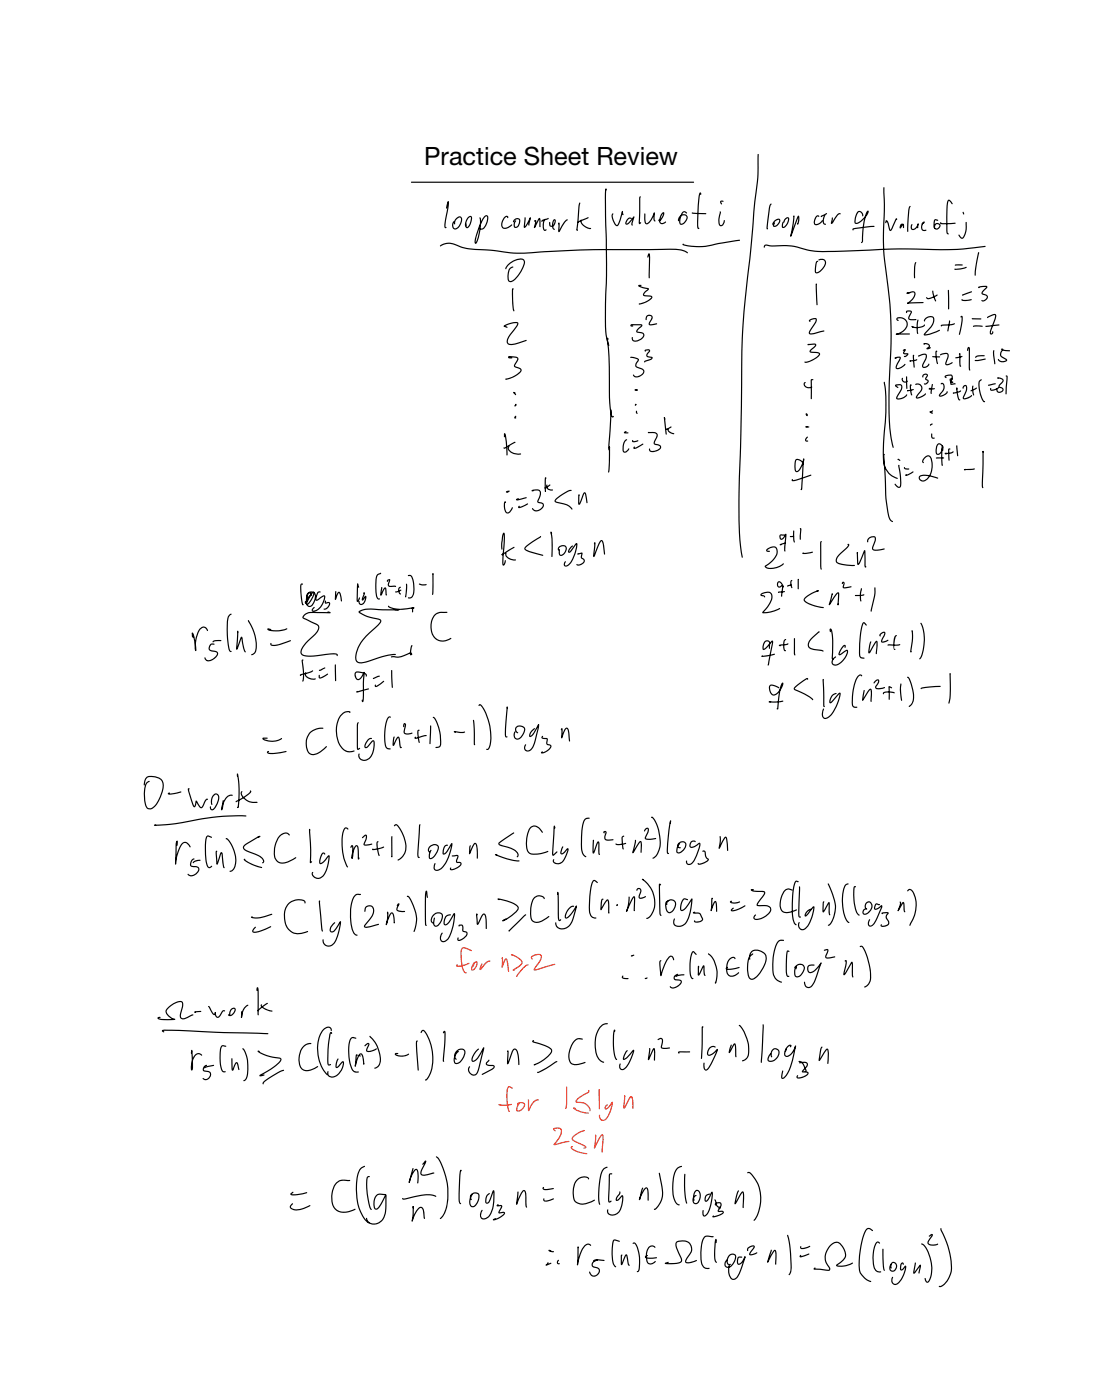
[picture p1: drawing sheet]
<svg xmlns="http://www.w3.org/2000/svg" width="216mm" height="271mm" viewBox="0 0 216 271" stroke-linecap="round" stroke-linejoin="round" font-family="sans-serif">
<defs><g id="words">
<text font-size="4.9" x="81.9" y="31.9">Practice Sheet Review</text>
</g></defs>
<path d="M79.4 35.1h54.5l.1 .1-.1 .1h-54.4zM86.5 38.9l.2 .1v.6l-.6 3.5v.8l.1 .1-.2 .1a4.2 4.2 0 0 1 .1-2.5l.4-2.6h.2l-.5 1.3-.1-.1zM88.1 42.1a.64 .64 0 0 1 1-.2 .64 .64 0 0 1 .1 .9 1.73 1.73 0 0 1-1.5 1.5 .91 .91 0 0 1 0-1.5 .96 .96 0 0 0 .2 1.3 1.79 1.79 0 0 0 1-2 1.14 1.14 0 0 0-1.1 1.3 .66 .66 0 0 1 .1-1.1zM90.4 41.9a.47 .47 0 0 1 .7-.1 .47 .47 0 0 1 0 .7l-.3 1.1a.54 .54 0 0 1-.9 .3v-.6l.1-.1 .1 .6a1.88 1.88 0 0 0 .7-1.9 1.73 1.73 0 0 0-.8 1.6l-.1 .2a1.48 1.48 0 0 1 .5-1.8zM92.6 42.1l.1-.1a7.6 7.6 0 0 1-.3 4.3l-.4 .8-.3-.1a10.6 10.6 0 0 1 1.4-4.7l.2-.2a.54 .54 0 0 1 .7-.5 .54 .54 0 0 1 .3 .8 2.36 2.36 0 0 1-1.2 2l-.6-.2v-.2a.72 .72 0 0 0 1.2-.5 2.12 2.12 0 0 0 .3-1.7 3.5 3.5 0 0 0-1.4 2.3l-.8 2.8a8.9 8.9 0 0 0 .8-4.8zM97.5 41.9l.4-.2 .2 .1v.3h-.1v-.1a1.37 1.37 0 0 0-.8 2 1.91 1.91 0 0 0 1.6-.6h.1a1.41 1.41 0 0 1-2 .6 1.87 1.87 0 0 1 .6-2.1zM99.3 42.4a.68 .68 0 0 1 1-.2 .68 .68 0 0 1 .1 1 .74 .74 0 0 1-.3 .7 .74 .74 0 0 1-.9 0 .91 .91 0 0 1 .5-1.3 1.22 1.22 0 0 0-.2 1.2 1.01 1.01 0 0 0 .6-1.4h-.1a.74 .74 0 0 0-.8 .5l-.1-.1zM101.3 42h.2v.3l-.1 1.6-.1-.1 1-1.7 .2-.1-.3 1.6-.2-.1v-.3l.4-1.2 .1 .2-.4 .8a1.09 1.09 0 0 1-.9 1zM103.2 42.6l.2-.1a1.38 1.38 0 0 1-.1 1.5l-.1-.1 .7-1.6 .2-.2 .2 .2v1.6l-.2-.2v-1.4h.1l-1 1.8-.1-.2 .3-1.2-.2 .1zM104.6 42.6l1.3-.5a1.33 1.33 0 0 1-1.1 .6l-.2 .2zM105.1 42.4h.3a1.94 1.94 0 0 0-.1 2l.1-.1 .1 .2a.38 .38 0 0 1-.4 .1 .38 .38 0 0 1-.2-.4 2.58 2.58 0 0 1 .2-1.8zM106.1 42.9l.2 .1 .1 .6a.72 .72 0 0 0 .7-1 1.35 1.35 0 0 0 0 1.7l-.1 .1a1.38 1.38 0 0 1 .1-2.1 .94 .94 0 0 1-.2 1.4 .59 .59 0 0 1-.8 0 .59 .59 0 0 1 0-.8zM107.8 43l.3 .1-.1 1.6h-.1l.3-.5a3.4 3.4 0 0 1 1.4-1.8v.1a5.8 5.8 0 0 0-1.5 2.3l-.2 .1-.1-.1v-1.6h.2v.1h-.2zM111.9 39.2l.2 .1-.6 5.1-.1-.1h.1v.2l.1-.1-.1 .2-.2-.3 .4-4.5zM111.6 42.8l2.1-.8-.4 .3-1.5 .7-.1-.1v.2l-.1-.2zM112.1 42.5h.2a1.79 1.79 0 0 0 1.9 1.6l-.1 .1a1.77 1.77 0 0 1-2-1.7zM116.9 36.5l.2-.1 .1 .2-.2 .2-.1-.2h.2v5.2l.1 8.9-.1 7.4a29.5 29.5 0 0 0 .5 8.3v.3h-.1l.1-.1v.2a.6 .6 0 0 1-.4-.7 38.5 38.5 0 0 1-.3-8.9l.1-4.6-.2-14.4zM85 47.4l.5-.3a3.7 3.7 0 0 1 3.4 .5 31.9 31.9 0 0 0 6.6 .7 24.7 24.7 0 0 0 7.1 .4l2.2-.2a351.6 351.6 0 0 1 23.9-.4h2a2.12 2.12 0 0 1 2.1 .8h-.1a6.1 6.1 0 0 0-4-.6 374.9 374.9 0 0 0-23.9 .5l-2.1 .1a28.8 28.8 0 0 1-7.9-.4l-.9-.1a14.6 14.6 0 0 1-6.8-1.2 3.5 3.5 0 0 0-2.1 .4zM118.3 41.3h.2a2.16 2.16 0 0 0 .7 2.2l1-2.7 .2 .8-.3-.2v-.5h.2l-.1 .3a5.4 5.4 0 0 1-.9 2.5 .98 .98 0 0 1-.9-.9 1.46 1.46 0 0 1-.1-1.5zM121.2 42.2l.5-.2 .3 .3a.8 .8 0 0 0-1 .9l1.5-1.4-.4 1.6 .1 .1h-.2l-.1-.3 .4-1.3 .2 .1-.3 .4-1 1a.37 .37 0 0 1-.5-.2 .37 .37 0 0 1 .2-.5zM123.5 38h.3l-.2 .2v4.9h-.1l.2-.2 .1 .1-.3 .3-.2-.2zM124.4 41.3h.2v.3a1.75 1.75 0 0 0 .3 1.5 4.7 4.7 0 0 0 1.4-2.1l.2 .2a1.63 1.63 0 0 0 .1 1.4l-.1 .2a.53 .53 0 0 1-.3-.7v-.9h.3l-.3 .6a2.73 2.73 0 0 1-1.3 1.6 .99 .99 0 0 1-.5-1.3zM127.9 41.1l.2-.1a1.01 1.01 0 0 1-.3 1.3l-.3 .4h-.4l.1-.2 .1-.1v.2l.3-.4 .5-1a1.75 1.75 0 0 0-.4 1.9l.9-.3a.71 .71 0 0 1-1 .5 .71 .71 0 0 1-.2-1.1zM131.8 41a.43 .43 0 0 1 .5-.2 .43 .43 0 0 1 .3 .5l-.5-.3a2.26 2.26 0 0 0-.6 2.2 1.22 1.22 0 0 0 1-1.4 .99 .99 0 0 0-1.4 .9 .95 .95 0 0 1 .7-1.3 .76 .76 0 0 1 1 .4 .76 .76 0 0 1-.3 .9l-.3 .5a.59 .59 0 0 1-.8 .2 .59 .59 0 0 1-.2-.8l.2-.9zM135.1 37.2h.2l.1 .3-.2 .1v-.2h.1l-.3 1.5-.2 4 .1 1.1 .2 .1-.2 .2-.2-.3-.1-1.1 .2-4zM133.6 41.1h.2v.1v-.1l2.5 .1 .1 .1-.1 .1-2.4-.1h-.3zM139 40.9h.2v.2a3.6 3.6 0 0 0-.1 2.4h.1a.92 .92 0 0 0 .6-.9l.1-.1a.73 .73 0 0 1-.1 .9 .73 .73 0 0 1-.9 .1 5.3 5.3 0 0 1 .1-2.6zM139.2 38.8h.5v.2h-.4l.1 .5h-.2l-.1-.4zM131.8 47.2l.2-.1v.2l.1-.1a12.9 12.9 0 0 0 7-.3l3.4-.5h.4l-.1 .1-3.7 .6a13.2 13.2 0 0 1-7.1 .3zM98 51.2a3.3 3.3 0 0 1 3.1-1.1 1.44 1.44 0 0 1-.1 1.8 5 5 0 0 1-2.4 2.6 .8 .8 0 0 1-.6-1.1 1.53 1.53 0 0 1 1.1-1.9v.1a1.55 1.55 0 0 0-.9 1.8l.1 .6 .1 .3a2.95 2.95 0 0 0 2.1-1.9 2.96 2.96 0 0 0 .6-2 1.85 1.85 0 0 0-2.1 .3 2.67 2.67 0 0 0-1.3 1.3l-.1-.1zM125.2 49l.3 .1v.5l-.1 4.2-.1-.1-.1-.6 .1-4h.1l-.2 .6-.1 .1-.1-.2zM98.9 55.7h.2l.1 .1-.2 .1h.1v2.6l.2 1.6-.1 .1a12.4 12.4 0 0 1-.3-4.5zM123.3 55.1l.5-.1v.2l-.4 .1 .1-.1 1.8 .5v.2l-.2 .2a.84 .84 0 0 0-.6 .9l.9 .1a.42 .42 0 0 1 .6 .2 .42 .42 0 0 1-.3 .6l-1.4 .8-.9 .2-.1-.2 .2-.1v.2v-.2a3.5 3.5 0 0 0 2.3-1.2l-1.4-.2a.46 .46 0 0 1-.3-.4 .46 .46 0 0 1 .4-.4l.6-.5-.4-.1a1.58 1.58 0 0 1-1.4-.7zM97.4 62.9l.7-.4a2.68 2.68 0 0 1 2-.2 2.04 2.04 0 0 1-.9 1.7 2.77 2.77 0 0 0-1.1 2.3 2.25 2.25 0 0 0 2-.1l1.5-.5 .1 .1-.1 .1-1.4 .5a2.53 2.53 0 0 1-2.2 .1 1.6 1.6 0 0 1 .5-1.9l.2-.4a3.8 3.8 0 0 0 1.2-1.7h-.9l-1.5 .6-.1-.1 .6 .2-.1 .2-.6-.2zM117.2 65.3l.3 .1v.2l-.2-.1 .1-.1a72.2 72.2 0 0 1 .4 10.7l.3 3.9 .2 .5h.2l-.1 .2a.6 .6 0 0 1-.5-.7l-.3-3.9a85 85 0 0 0-.4-10.6zM121.8 62.7l1.7-.1a.36 .36 0 0 1 .6 .2 .36 .36 0 0 1-.4 .5l-.6 .8a1.77 1.77 0 0 1 1.3 .5 1.63 1.63 0 0 1-2.2 1.3l-.2-.4v-.4l.2 .1v.3a1 1 0 0 0 1.5-.1l.2-.2a.48 .48 0 0 0 .3-.6 .48 .48 0 0 0-.6-.2l-.6-.1a1.01 1.01 0 0 1 .7-1.3l.1-.1-1.7-.1-.2 .1h.3l.1 .1-.3 .1-.3-.1zM124.9 61a.69 .69 0 0 1 1 0 .69 .69 0 0 1-.2 1.1l-.2 .5 1.3-.1h.1l-.1 .2a1.51 1.51 0 0 1-1.5 0l.5-1.4a.54 .54 0 0 0-.7-.2 .54 .54 0 0 0-.2 .7h-.2zM98.2 68.8h.1a2.01 2.01 0 0 1 1.8 .5v.2a1.56 1.56 0 0 0-.6 1.3l.2 .1a.97 .97 0 0 1 1 .8 4.2 4.2 0 0 1-3.1 1.6l.1-.2 .1 .2v-.2a4.3 4.3 0 0 0 2.7-1.6l-.3-.3a.75 .75 0 0 1-.9-.7l.6-1.2-1.6-.3 .6 .1-.1 .2-.5-.1-.2-.2zM121.7 69l.2-.1a2.11 2.11 0 0 1 1.5 .6v.1a1.18 1.18 0 0 0-.4 1.2l.1 .1a1.52 1.52 0 0 1 1.4 .9 1.45 1.45 0 0 1-2.2 .9v-.3a1.15 1.15 0 0 0 1.9-.8l-.3-.2-.9-.3a.66 .66 0 0 1-.1-1.1l.3-.5-1.4-.3zM124.5 67.6a.79 .79 0 0 1 1.1 .2l-.6 .9 .9 .3 .1 .2-.3 .4-1.3 .4 .2-.3 1.2-.5-.3-.1a.53 .53 0 0 1-.7-.2 .53 .53 0 0 1 .2-.7l.3-.5h-.6l-.1 .2zM99.1 75.8l.4 .1v.1h-.3l.1-.2 .4 .4-.1 .1-.4-.3zM99.5 78.1l.2-.1v.2l-.2 .3-.1-.2 .2-.1 .1 .1-.3 .3-.1-.2zM99.5 80.4l.2 .1-.2 .2h.2l-.2 .2-.2-.2zM117.9 79.2l.2-.1v.4l-.4 7.6a1.82 1.82 0 0 1-.2-1.6zM122.6 75.3l.4-.1 .1 .1-.4 .2v-.3l.5 .2-.1 .1h-.5zM122.6 78.1l.2-.1v.3l-.1-.2h.2l-.1 .3-.2-.1zM122.8 79.4l.2 .1 .1 .4h-.3zM97.4 83.7h.2v.2l.3 1.2 .1 2.4v.4l-.1 .1-.5-4.1h.2l-.1 .5-.1 .1zM97.2 86.5h.2l1.4-.8 .7-.3v.2l-2 1.1h-.2zM98.2 86.2h.2a.76 .76 0 0 0 .6 1.2l1.6 .3a2.09 2.09 0 0 1-2.5-.9zM117.5 86.5a.15 .15 0 0 1 .3 0 .15 .15 0 0 1-.3 0zM117.6 86.3l.2 .1v2.7l-.1 1.8-.2 .4zM120.7 85l.3-.1 .1 .1a1.99 1.99 0 0 0-.5 2.3l.3-.1 .6-.6a.76 .76 0 0 1-1.2 .7l-.1-.6a2.46 2.46 0 0 1 .5-1.7zM120.5 83.5l.4-.2 .1 .1-.3 .2v-.1l.7 .1-.1 .2-.7-.1zM122.1 85.1l.2-.1v.2l1-.1a.83 .83 0 0 1-1.3 .1zM122.4 86.3h.2l-.1 .3 1.6-.9 .1 .1v.1l-1.4 .8h-.4zM125.1 83.5h.3v.2h-.2v-.2a2.1 2.1 0 0 1 1.8 .3v.4l-.5 1.5a1.21 1.21 0 0 1 1.2 .7 1.67 1.67 0 0 1-2.3 .7v-.4h.1l.1 .3a1.52 1.52 0 0 0 1.9-.6l-.2-.2-.6-.2a.48 .48 0 0 1-.5-.3 .48 .48 0 0 1 .1-.5l.3-.5a.59 .59 0 0 0 .1-.8 .59 .59 0 0 0-.8-.2h-.7zM128.2 80.6l.2 .1v.4l-.1-.1zM128.2 80.7h.2l.3 3.3-.2-.2zM128.6 82.9l.9-.5 .2 .1a1.11 1.11 0 0 1-1.1 .5zM128.9 82.9l.2-.1a.84 .84 0 0 0 1 .9l.1 .1a1.01 1.01 0 0 1-1.3-.9zM97.4 97l.2-.1 .1 .1-.1 .2-.1-.1h.1a2.2 2.2 0 0 0 .3 1.9l.5-.2 .6-.8a1.18 1.18 0 0 1-1.2 1.2 2.29 2.29 0 0 1-.4-2.2zM97.8 94.9l.5-.1 .1 .1-.5 .2v-.1h.2a.19 .19 0 0 1-.2 .2 .19 .19 0 0 1-.1-.3zM99.7 96.4l.5-.1v.1l-.3 .2-.1-.1 1.8-.4 .1 .1-.1 .1-1.7 .4-.2-.1zM100.2 97.8h.2l-.1 .2 1.5-.7 .2 .1a3.1 3.1 0 0 1-1.9 .8v-.3zM102.7 94.7a2.01 2.01 0 0 1 1.6 0 2.49 2.49 0 0 1-.3 2.2 .92 .92 0 0 1 1 .8 1.32 1.32 0 0 1-.9 1.1 1.32 1.32 0 0 1-1.4-.5l.1-.1a1.15 1.15 0 0 0 1.2 .3 1.15 1.15 0 0 0 .8-1l-.4-.2a.49 .49 0 0 1-.6-.2 .49 .49 0 0 1 .1-.6 1.69 1.69 0 0 0 .2-1.6l-.3-.1-1 .1v-.2h.2l.1 .2h-.4zM105.3 92.2l.2 .2-.1 .1-.1-.1h.1v2.5h-.1l.1 .1-.1 .1-.1-1.5zM105.2 94.2l1.1-.6v.2l-.9 .6h-.2zM105.5 93.7l.2-.1a.81 .81 0 0 0 .2 .8 .81 .81 0 0 0 .8 .2l.1 .1a.86 .86 0 0 1-1-.1 .86 .86 0 0 1-.3-.9zM107.2 96.5l1.1-.9a3.4 3.4 0 0 1 2.1-.9v.1l-.7 .2-2 1.4-.4 .4 .3 .2a4 4 0 0 1 2.9 1.3v.1h-.1a2.8 2.8 0 0 0-2.1-1.1l-.7-.1a.46 .46 0 0 1-.5-.5zM111.7 95.5l.3 .1-.1 .2-.2-.1h.2l-.1 1.6 .5-1.1a.97 .97 0 0 1 .7-1.1l.2 .4 .2 1.7-.2-.1-.3-1.8-.8 2-.3 .2a2.36 2.36 0 0 1-.1-1.8zM97.2 102.9l.2 .1a2.98 2.98 0 0 1 .1 1.9l-.3 4.2 .4-.9a.71 .71 0 0 1-.5 1.1l-.1-1.2 .3-5-.4 3.1-.1-.1v-.8l.2-1.7zM96.8 107.1l2-1.2 .6-.2-.1 .2-2.3 1.4-.2-.2 .2-.1 .2 .1-.2 .2zM97.6 106.8h.1a1.21 1.21 0 0 0 1.4 1.3l.5 .1a1.58 1.58 0 0 1-2-1.2zM101.4 105.6l3-2 .1 .1-.2 .2a10.4 10.4 0 0 0-2.8 2 1.34 1.34 0 0 0 1.2 .7l2.1 .6 .1 .1-.1 .1-1.3-.3a4.4 4.4 0 0 1-2.2-1zM106.3 102.8h.2l.1 .2-.1 .2-.2-.3 .2-.1 .2 1.6v3.1l-.1 .1-.1-.1v-3zM107.9 105.6a.83 .83 0 0 1 1-.3 .83 .83 0 0 1 .6 .8 1.32 1.32 0 0 1-1.4 1.3l-.2-.6 .1-.7 .2 1a1.06 1.06 0 0 0 .9-1.5 .77 .77 0 0 0-.8 0 .77 .77 0 0 0-.4 .8h-.1a.52 .52 0 0 1 .1-.8zM110.2 105.6l.4-.2-.7 1.2 1.3-1.6h.2a6 6 0 0 1-1.7 4.3l-.6 .2-.2-.2a.63 .63 0 0 1 .3-.8l-.1 .7a1.05 1.05 0 0 0 1.2-.8l.6-1.5 .5-1.8-1.1 1.5-.5 .2a.95 .95 0 0 1 .4-1.2zM111.5 107h.2v.1l-.1-.2 .9-.1-.1 .9a.69 .69 0 0 1 .5 .7 .69 .69 0 0 1-.5 .7l-.7 .2-.4-.1 .1-.2a1.02 1.02 0 0 0 1.3-.7 .77 .77 0 0 1-.4-1.2v-.2l-.8 .3zM114.8 104.8h.2v.3l-.2 2.4-.2-.1 .9-2.2 .4-.7 .3-.2a2.89 2.89 0 0 1 .6 2.3v.6l-.2-.1-.2-2-.2-.5-.5 .7-.8 2.2-.2 .1h-.1l.2-2.7h.2l-.2 .2zM146.3 29.8l.1-.1a43.1 43.1 0 0 1-.6 10.4l-.8 8.9-.6 5.2a137.2 137.2 0 0 0-1.1 17.7l-.1 13.2-.3 7.2a74.2 74.2 0 0 0 .5 15.4h-.1a46.7 46.7 0 0 1-.7-11l.5-24.8a187.2 187.2 0 0 1 1.8-24.5l.6-6.7a65.2 65.2 0 0 0 .8-10.9zM148.7 39.5l.2-.2 .1 .2-.3 .5-.4 4.2-.2-.1 .2 .1-.2 .1-.1-.2 .1-1.2 .4-2.9zM149.5 42.7l.2-.2a.52 .52 0 0 1 .7-.2 .52 .52 0 0 1 .2 .7 .96 .96 0 0 1-1.3 .7v-.4l.2-.3 .2 .1-.2 .5a1.05 1.05 0 0 0 .9-1.1 1.71 1.71 0 0 0-1.2 .9v-.3zM151.7 42.1a.4 .4 0 0 1 .6-.1 .4 .4 0 0 1 .1 .6 1.48 1.48 0 0 1-1.3 1.4 .93 .93 0 0 1 .2-1.1l-.1 .9a1.48 1.48 0 0 0 .9-1.6l-.4 .2-.2 .5-.1 .1-.1-.3zM153.2 41.7l.1-.1a14 14 0 0 1-.5 4h-.2l1.3-3.6 .3-.3a1.8 1.8 0 0 1-.2 1.7l-.1-.1 .1-.2 .1 .1h-.1l.1-1.4 .1 .1-1.3 3.7-.3 .1 .6-3.9h.2l-.2 .1zM157.6 41.8a.38 .38 0 0 1 .6 0l-.1 .1-.1-.1a1.14 1.14 0 0 0-.5 1.5 1.91 1.91 0 0 0 1.3-.7 1.21 1.21 0 0 1-1.5 .9 1.51 1.51 0 0 1 .3-1.7zM158.5 41.8l1.2-.6-.2 .3-.8 .4v-.2v.3zM159.2 41.6h.2a1.69 1.69 0 0 0-.1 1.6h.2l-.1 .2a.68 .68 0 0 1-.5-1zM160.6 42.1h.3l-.2 1h-.1l.3-.6a2.42 2.42 0 0 1 1.2-1.3l.2 .1-.1 .1a3.8 3.8 0 0 0-1.5 1.8l-.2 .1-.1-.2zM165.6 40.9a.75 .75 0 0 1 .8 .1 .75 .75 0 0 1 .3 .8h-.1a.86 .86 0 0 0-.7-.8 2.61 2.61 0 0 0-.6 2 3.7 3.7 0 0 0 2.2-2.1l-.6 2.6-.2 3.1-.3 .4 .4-4.6 .5-1.5 .2-.2h.2a3.4 3.4 0 0 1-2.4 2.6 1.36 1.36 0 0 1-.1-1.7zM164.7 44.1l3.2-.4 .9-.1 .1 .1-4.1 .6v.2l-.2-.2zM170.6 36.2l.2 .1 .1 5a54.3 54.3 0 0 0 .1 9.2l.6 5.1a88.2 88.2 0 0 1 .3 17.9l-.1 4.9a32.8 32.8 0 0 0 .8 8.1h-.2a28.9 28.9 0 0 1-.8-8.1l.1-6.5a80.2 80.2 0 0 0-.3-16.3l-.4-3.1a38.3 38.3 0 0 1-.5-7.4l.2-4.3zM147.6 47.4l.3-.2 1 .2h3.3l2.1 .3a13.1 13.1 0 0 0 4 .8l17.5-.5a73 73 0 0 0 14.5-.5l-.1 .2a79.1 79.1 0 0 1-15.5 .5l-16 .5a13.1 13.1 0 0 1-4.2-.7l-1.1-.3-1.7-.1h-2.8l-1.1-.1-.2 .4-.1-.2zM171 42.6l.1-.1a1.71 1.71 0 0 1 .8 1.6v.3l1.1-2.2h.2v.3l-.2-.2 .2 .1-.9 1.9-.4 .3-.2-.2-.5-1.7-.1 .4h-.2zM174 43.3l.3-.1 .2 .2a.49 .49 0 0 0-.6 .6l-.1-.1 .5-.6a.42 .42 0 0 1 .3 .3 .42 .42 0 0 1-.2 .5l-.1-.6-.4 .6a.48 .48 0 0 1-.2-.4 .48 .48 0 0 1 .3-.4zM175.7 39.8l.2 .1a18.7 18.7 0 0 0-.5 4.9l-.2-.1v-1.8l.2-2.5zM176 43.4l.2-.1v.2a.55 .55 0 0 0 0 .7 1.18 1.18 0 0 0 1-.9h.2l-.1 .7-.1 .1-.1-.1a.58 .58 0 0 1 .3-.8v.1a1.22 1.22 0 0 1-1.4 1.1 .87 .87 0 0 1 0-1zM178.2 42.9l.4-.1a.46 .46 0 0 1-.6 .5l.4-.4 .1 .1a1.02 1.02 0 0 0-.2 1.4h.6a.64 .64 0 0 1-.8 .1 .64 .64 0 0 1-.2-.8zM180.5 42.4l.2-.1 .5 .3-.1 .1-.5-.1a1.5 1.5 0 0 0 .2 1.5h.1a.42 .42 0 0 0 .5-.4 .42 .42 0 0 0-.5-.4 .69 .69 0 0 0-.3 .9l-.1 .1a.66 .66 0 0 1 .2-1.1 .66 .66 0 0 1 .9 .5 .73 .73 0 0 1-.9 .7 .73 .73 0 0 1-.4-1.1zM183 38.7l.1-.1 .4 .1 .5 .7h-.2l-.6-.6-.2 1v2.2v3l.2 .2h-.3a8.5 8.5 0 0 1-.2-3.2l.1-2.5zM181.6 43h.1v.1h2.8l-.4 .2h-2.1l-.5-.1zM186.5 42.9l.2 .1v.4a3.2 3.2 0 0 1-.8 2.7 .86 .86 0 0 1-.8-.8l.6 .6a1.93 1.93 0 0 0 .8-1.6zM185.9 41h.2v.4h-.1zM157.6 50.5l.3-.1 .1 .1-.2 .2-.1 .4-.1 1.5a2.07 2.07 0 0 0 1.7-2.1l-.4-.2h-.9a.86 .86 0 0 1 1.2-.1 .86 .86 0 0 1 .2 1.1 2.05 2.05 0 0 1-1.9 1.5l-.1-.9zM176.7 50.7h.2l-.1 .6-.1 2.4-.1 .1-.1-.1v-1.7zM157.5 54.8l.3 .1-.1 .2-.2-.2h.2l.2 4-.1 .1-.1-.1-.1-1zM175.1 56.5h.6l.1 .1-.6 .1v-.1a1.31 1.31 0 0 1 1.5-.1 2.34 2.34 0 0 1-1.3 2.2l-.2-.1 .1-.2a2.12 2.12 0 0 0 1.2-1.8l-.3-.1-1 .3-.2-.2zM175.2 58.5l3-.1 .2 .1-.2 .1-3 .1zM178.9 57.4l.2 .1a3.1 3.1 0 0 0 1.8-.6l.2 .1a3.2 3.2 0 0 1-2 .8l-.3-.2zM180 56.2l.2 .1 .5 1.9a3.3 3.3 0 0 1-.7-2zM183.1 56l.2 .1v3.6l-.1 .1-.1-.1zM156.3 61.8l.3-.2a.96 .96 0 0 1 1.1 .1 3.9 3.9 0 0 1-1 2l-.2 .7 2.6-.6 .1 .1-2.1 .7h-.7a.61 .61 0 0 1 .1-1l.1-.2a3.2 3.2 0 0 0 .9-1.7l-1.1 .3 .1 .2-.3-.1zM173.2 61.4a1.47 1.47 0 0 1 2 .6 1.47 1.47 0 0 1-.7 2l-.2 .2a1.63 1.63 0 0 1-1.3 .4l.2-.2h2.4l.1 .1-.1 .1-2.5 .1 .1-.3a2.23 2.23 0 0 0 1.9-1.9 1.2 1.2 0 0 0-1.8-.8l.3 .2-.1 .1-.4-.3zM175 60.1a.81 .81 0 0 1 1.1 .2l-.5 1.1a1.32 1.32 0 0 0 1.3 .3h.1a1.67 1.67 0 0 1-1.6 0v-.5l.5-.8a.44 .44 0 0 0-.7 0l-.1 .1-.1-.1zM176 63l.4 .2v.1l-.4-.1 .2-.2a2.67 2.67 0 0 0 2.4-.3v.1a2.21 2.21 0 0 1-2.6 .3zM177.2 61.8l.2 .1-.2 1.4 .1 1.2h-.1a4.8 4.8 0 0 1 0-2.7zM178.7 61.4a1.14 1.14 0 0 1 1.7 .1 3.2 3.2 0 0 1-1.4 2.7l-.4 .5 1.3-.4 1.4-.6 .2 .2a5.4 5.4 0 0 1-3.1 .8l.1-.3a4.4 4.4 0 0 0 1.7-2.6 .71 .71 0 0 0-.6-.6 .71 .71 0 0 0-.7 .4l-.4 .5a.49 .49 0 0 1 .2-.7zM181.7 62.8l2.6-.4 .1 .2-.8 .3h-1.7l-.1 .2zM183.3 62l.1-.1 .1 .3-.3 1.7-.2 .1-.1-.1zM185.5 61.1l.3-.1a4.8 4.8 0 0 1-.3 3l-.2 .7-.1-.1 .5-3.4-.2 .1zM156 66.5h.3v.1l-.2 .1v-.2l1.2-.1a.32 .32 0 0 1 .3 .2 .32 .32 0 0 1-.1 .4l-1 .9 1.1 .1a.54 .54 0 0 1 .7 .2 .54 .54 0 0 1-.3 .8 3.7 3.7 0 0 1-2.6 1.1v-.2a4 4 0 0 0 2.8-1.5l-.3-.1-1.4-.2a.49 .49 0 0 1 .2-.8l.7-.7-1.4 .1zM184.4 51.1h1.4l.1 .1-.1 .1h-1.3zM184.3 52h.2v.1v-.2l1-.1 1-.2 .2 .1a3.9 3.9 0 0 1-2.4 .4zM188.9 48.7l.2 .2-.1 .1-.1-.2 .2 .1-.8 4.4-.1-.1 .1-1.4zM185.8 56.9l1.8-.6 .1 .1-.1 .1-1.7 .6v-.2v.2zM185.7 57.8h.2v.2v-.1h1.8a2.42 2.42 0 0 1-2 .1zM188.9 55.4l1.3-.2a.31 .31 0 0 1 .4 .1 .31 .31 0 0 1 0 .3l-.8 1.1a.95 .95 0 0 1 1 .9 .88 .88 0 0 1-1.3 .5l.1-.1a.68 .68 0 0 0 .9-.8l-.1-.1a.6 .6 0 0 1-.6-.2 .6 .6 0 0 1-.2-.6l.9-.9-1.4 .2v-.1v.1l-.1 .1-.1-.1zM187.7 61.5h1.7l.1 .1-.1 .1h-1.6l-.1-.1zM187.9 63a2.69 2.69 0 0 1 1.9 .1l-1.8 .1zM190.7 61.2a1.83 1.83 0 0 1 1.6-.4 7.7 7.7 0 0 1-.9 3.3v.3a.25 .25 0 0 0 .2-.1 .25 .25 0 0 0 .1-.3 .34 .34 0 0 1-.1 .6 .34 .34 0 0 1-.5-.3l.6-1.7a2.52 2.52 0 0 0 .4-1.7l-1.4 .6-.1-.1zM190.3 63l2.6-.3 .1 .1-.1 .1-2.4 .3-.2-.1zM172.8 69.1l.1-.1a.75 .75 0 0 1 1.1 .2l-.8 1.9a2.44 2.44 0 0 0 1.6-.8 1.64 1.64 0 0 1-1.8 1 2.57 2.57 0 0 1 .7-2v-.2l-.8 .2v-.2l.2 .1-.3 .1zM174.4 67.6l.4-.1 .1 .1-.3 .6h.6a.45 .45 0 0 1 .1 .6 .45 .45 0 0 1-.4 .2h-.3v-.2l.6-.3a.57 .57 0 0 1-.8-.4l.3-.4-.3 .1zM175.7 69.6l1.3-.2 .1 .1-.3 .2-1 .2v-.2h.1a.15 .15 0 0 1-.2 .2 .15 .15 0 0 1-.1-.2zM176.3 68.6l.2 .1v.1l-.2-.1h.2l.2 2.2-.1 .1-.2-.1zM177.3 68.7l.2 .1-.1-.1a1.82 1.82 0 0 1 1.5-.3l.1 .4-.1 .5-.6 1.4a.63 .63 0 0 0 1-.4h.2a.88 .88 0 0 1-1.4 .6l.1-.6 .5-1v-.7h-.5l-.8 .3zM178.3 66.4a.85 .85 0 0 1 1.3 .6l-.5 .4v-.1l.6-.2a.49 .49 0 0 1-.8 .2l.4-.3a.45 .45 0 0 0-.2-.5 .45 .45 0 0 0-.5 0h-.1v-.1l.1 .1-.2 .1zM180.1 68.8l1.4 .2-.1 .1-1.3-.1zM180.7 67.8l.3 .1-.2 .1 .3 2.3a1.99 1.99 0 0 1-.4-1.6zM181.6 68.5a1.51 1.51 0 0 1 1.5-.1 2.71 2.71 0 0 1-.4 1.9h.5l.8-.3a1.23 1.23 0 0 1-1.4 .5v-.4l.3-1a.45 .45 0 0 0 0-.6 .45 .45 0 0 0-.6 0l-.7 .2zM184.5 69.1l1.4-.3-.1 .2-1 .2h-.3zM185.2 68.2l.3 .2v2.3h-.1l.2 .1-.1 .1-.2-.3-.1-2.2h.2l-.1 .1h-.1zM186.9 67.1h.3l.1 .3v4.2l-.2-.1v-.4v-3.9l-.1 .6-.2-.1zM188.4 68.9l.5-.2h1.2v.1h-.3a1.66 1.66 0 0 0-1.4 .3zM188.2 69.6l2-.3 .2 .1-.1 .1a3 3 0 0 1-2.1 .2zM191.9 67.7l.1 .1 .2 2.5-.1 .1-.3-1.8zM193.3 67.4h.4l.1 .1a.94 .94 0 0 0-.4 1.1 .94 .94 0 0 0 .8 .7l.3 .2a1.02 1.02 0 0 1-1.8 0l.1-.1a1.12 1.12 0 0 0 1.5 .2l-.7-.4a1.03 1.03 0 0 1-.1-1.7l.1 .1h-.3zM193.6 67.6l1.3 .1 .2 .1a1.93 1.93 0 0 1-1.5-.2zM155.3 73.9l.2-.1 .1 .2a.37 .37 0 0 0-.2 .3 .37 .37 0 0 0 .3 .4l.4 .1 .8-.1a.89 .89 0 0 1-1.2 .3 .89 .89 0 0 1-.4-1.1zM156.7 73.3l.4 .1-.3 .1v3.5l-.1 .1-.1-.1zM170.7 73.8h.2l.2 1.8 .1 4.7a36.6 36.6 0 0 0-.3 9.7 3.7 3.7 0 0 0 2.5 2.4v.1a3.4 3.4 0 0 1-2.8-2.9 46.9 46.9 0 0 1 .3-9.3v-3.9zM172.9 74.4l.1-.1a.95 .95 0 0 1 1.3 .3 3.8 3.8 0 0 1-1 2.1v.2a2.01 2.01 0 0 0 1.8-.7 1.4 1.4 0 0 1-1.5 1l-.5-.1a2.15 2.15 0 0 1 .7-1.7l.2-.4-.1-.5h-.9l.5 .3-.2 .2-.4-.3zM174.2 73.1l.1-.1a.56 .56 0 0 0 .3 .7 .56 .56 0 0 0 .7-.1 .61 .61 0 0 1-.9 .3 .61 .61 0 0 1-.2-.8zM175 72.7l.2 .1v2.2l-.1 .2-.1-.4zM175.2 75.4l.2 .1-.2 .1v-.2l1.3-.2a1.46 1.46 0 0 1-1.3 .3zM175.8 74.3l.3 .1-.3 .1 .3 1.9-.2-.1-.1-.3a2.46 2.46 0 0 1 0-1.7zM176.8 74.2a.99 .99 0 0 1 1.3 .4 .99 .99 0 0 1-.4 1.3l-.6 .9 1-.4 .6-.4 .1 .1a2 2 0 0 1-1.9 .8 1.97 1.97 0 0 1 .8-1.4 .71 .71 0 0 0 .1-.9 .71 .71 0 0 0-.9-.2h-.1zM178.3 72.4a.48 .48 0 0 1 .6-.2 .48 .48 0 0 1 .2 .6l-.2 .4a.56 .56 0 0 1 .4 .8 .56 .56 0 0 1-.9 .2v-.1a.53 .53 0 0 0 .7-.5l-.2-.1a.64 .64 0 0 1 .1-1 .46 .46 0 0 0-.5 0 .46 .46 0 0 0-.2 .4l-.2-.2zM179.4 75.1l.3-.1-.2 .2v-.1l1-.1v.2a.93 .93 0 0 1-1.2 0zM179.9 74.3h.3l-.3 1.8-.2-.2zM181.7 74.1a.59 .59 0 0 1 .7 .2 .59 .59 0 0 1 0 .7l-.3 .7-.6 .7a1.7 1.7 0 0 0 1.4-.8h.1a1.37 1.37 0 0 1-1.7 1v-.3a2.4 2.4 0 0 0 .9-1.7 .29 .29 0 0 0-.1-.4 .29 .29 0 0 0-.4 .1zM182.5 72.6a1.72 1.72 0 0 1 1.4-.1l.1 .6-.2 .7h.3l-.2 .2-.4-.2 .2-1.1h-.9l-.2 .1 .2 .1-.2 .2-.2-.2zM183.4 73.2l.1-.1a.27 .27 0 0 1 .3 0 .27 .27 0 0 1 .2 .2h-.4l.3 .6a.44 .44 0 0 1-.5-.2 .44 .44 0 0 1 0-.5zM183.5 73.7h.3l-.2 .2 .1-.2v.5l.7-.2 .1 .2-.1 .1a.7 .7 0 0 1-.9 0zM184 75.9h.2l-.1 .2v-.3l1.4-.4 .1 .1-.2 .2-.7 .3-.6 .1zM184.7 74.9l.2 .1-.1 .3-.1-.3h.2l.2 1.7 .2 .5 .2 .1-.2 .1a3.2 3.2 0 0 1-.7-2.4zM186.1 74.5l.3-.1a.84 .84 0 0 1 .3 1.2l-.6 1.3a2.08 2.08 0 0 0 1.5-.6l.1 .1a1.74 1.74 0 0 1-1.7 .7 1.19 1.19 0 0 1 .4-1.3l.1-.3a.71 .71 0 0 0-.1-.9l-.5 .5v-.3zM187.5 75.4l1.1-.5a1.64 1.64 0 0 1-1.2 .7zM187.8 74.6h.2l.1 1.8a2.26 2.26 0 0 1-.3-1.8zM189.2 73.5l.3-.2 .1 .1a1.37 1.37 0 0 0-.4 1.7l.5 1.7 .3 .7 .2 .1-.1 .1a2.02 2.02 0 0 1-.9-1.6l-.2-1a2.12 2.12 0 0 1 .2-1.6zM190.8 74.3l1.4-.3 .1 .1-1.3 .4h-.2zM191.2 75h.2v.2a1.8 1.8 0 0 0 1.4-.4h.1a1.32 1.32 0 0 1-1.7 .5zM192.6 72.9a1.17 1.17 0 0 1 1.2 .6l-.8 1.2a.69 .69 0 0 1 .7 .9 .68 .68 0 0 1-.9 .3 .68 .68 0 0 1-.4-.8l.2 .1a.49 .49 0 0 0 .4 .5 .49 .49 0 0 0 .6-.4l-.3-.3a.45 .45 0 0 1-.5-.3 .45 .45 0 0 1 .3-.6l.2-.1a.39 .39 0 0 0 .3-.4 .39 .39 0 0 0-.4-.4h-.5v-.3l.1 .2h-.2zM194.2 72.6l.2-.1 .2 .3-.3 3.4-.1-.5 .2-2.9zM155.6 79.9l.4 .2-.1 .2-.2-.2 .1-.1 .2 .3-.1 .1-.3-.3zM155.5 82.4h.5v.1l-.3 .1-.1-.2h.6l.1 .1-.1 .1a.44 .44 0 0 1-.7-.1zM155.8 84.4l.2 .1-.3 .6 .4 .1a.36 .36 0 0 1-.6 0 .36 .36 0 0 1 .1-.5zM170.7 87.7l.2 .1-.1 .3 .5 9a7 7 0 0 0 .9 3.5l.2 .2a.96 .96 0 0 1-.9-1.1l-.6-3.7-.3-7.9zM179.5 79.5l.7-.2-.2 .3-.3 .1v-.2l.5 .4h-.2l-.4-.2zM179.7 82l.3-.2 .1 .1-.3 .3v-.1l-.1 .2-.1-.1zM179.8 83.8l.2 .1a.48 .48 0 0 0 0 .5 .48 .48 0 0 0 .5 .2l-.1 .2a.45 .45 0 0 1-.6-.5zM153.6 88.8a1.15 1.15 0 0 1 1.6 1h-.1a1.15 1.15 0 0 0-1.3-.8l-.1 .4a1.98 1.98 0 0 0 .2 1.6 3.8 3.8 0 0 0 1.2-2.3h.2l-.4 5.6v.4h-.2l-.1-.1 .2-.1h-.1l.3-5.2 .1-.7h.1a2.97 2.97 0 0 1-1.3 2.6 1.13 1.13 0 0 1-.5-1.4zM152.9 92.6h.2v.2l.6-.1 2.8-1 .2 .1-.1 .1-1.5 .5a3.1 3.1 0 0 1-2.2 .5zM173.5 89.9l.1-.1 .1 .2h-.1h.1a9.7 9.7 0 0 1 .2 4.2 .82 .82 0 0 1-1.1-.7l.9 .6a6.5 6.5 0 0 0-.1-3.3zM173.4 88.7l.3 .1 .2 .2-.2 .1-.3-.2 .1-.1-.2 .1zM174.6 90.3l1 .3a.59 .59 0 0 1-.6 .2 .59 .59 0 0 1-.4-.5zM174.9 91.6l.2 .1-.1 .2v-.2l1.4-.6a1.79 1.79 0 0 1-1.6 .8zM178.5 88.4a.76 .76 0 0 1 .8-.4 .76 .76 0 0 1 .6 .6 3.7 3.7 0 0 1-1.3 4.4 .71 .71 0 0 1-1.1-.4 .71 .71 0 0 1 .8-.9l1.4 .2 1.4 .4 .1 .1-.2 .1-1-.3a3 3 0 0 0-2.3 0 .68 .68 0 0 0 .5 .6 .68 .68 0 0 0 .8-.3 3.7 3.7 0 0 0 .4-4.3 1.03 1.03 0 0 0-1.1 1.1l.1 .1-.1 .1-.2-.4zM181 85.8a.86 .86 0 0 1 1 .3 .86 .86 0 0 1 0 1 .9 .9 0 0 0-.7-1.2 1.6 1.6 0 0 0-.2 1.8 1.2 1.2 0 0 0 .8-1.4h.2l-.1 1.7 .1 1.9-.2-.1 .2 .1-.1 .1-.2-.3-.1-1.8a2.1 2.1 0 0 1 .3-1.8 1.45 1.45 0 0 1-.9 1.8h-.2a1.73 1.73 0 0 1 .1-2.1zM180.7 88.4h1.5l.1 .1-.1 .1h-1.3zM182.5 87.5l1.7-.2a1.5 1.5 0 0 1-1.6 .4v-.2l.2 .3-.2 .1-.2-.2zM183.2 86.7l.2-.1 .1 .2-.2 .1v2.1l-.1-.1-.1-.5zM184.7 86.1h.2l-.2 .2 .2-.1 .1 1.8-.1 .2-.1-.1zM186.2 90.7l.2-.1 .2 .1-.3 .2-.2-.1 .2-.2h2l-.1 .1-.4 .1-1.5 .1zM189.7 87.3a.15 .15 0 0 1 .3 0 .15 .15 0 0 1-.3 0zM189.8 87.2h.2l-.1 7-.1 .1-.2-.1v-.4zM148.1 106.1a1.56 1.56 0 0 1 1.9-.3 1.98 1.98 0 0 1-.6 2.5l-.8 .7-.7 .4a2.91 2.91 0 0 0 3.4-.6l.1 .2a3.3 3.3 0 0 1-3.6 .6l-.1-.2 .5-.4a3.2 3.2 0 0 0 1.7-2.6 .73 .73 0 0 0-.5-.6 .73 .73 0 0 0-.7 .2l-.5 .3 .5 .2a.35 .35 0 0 1-.5 .1 .35 .35 0 0 1-.1-.5zM150.6 103.3l.3-.1 .7 .2-.1 .1h-.7v.4l.1 .2 .8-.9 .2 .1-.3 3.3-.2-.1v-.6l.3-2.6 .1 .1a1.37 1.37 0 0 1-1 .9 .69 .69 0 0 1-.2-1zM150.6 105.2l1-.4 .1 .1-1 .4v-.1h.2l-.1 .2h-.2zM152.5 103.6l.8-.1 .1 .1-.6 .2h-.2zM153.2 102.5l.2 .1v2.2h-.1l-.1-.4zM154.5 102.1h.2l.1 .2-.2 2-.2-.1v-.7l.1-1.3h.1h-.1zM155 106.8h.2l-.1 .2v-.2l1.9-.1a2.73 2.73 0 0 1-2.1 .3zM158.5 104.6l.2 .1-.1 .1 .1 5.2-.2 .1-.1-.9zM163.7 105.1l.3 .1a1.87 1.87 0 0 1-1 1.3 2.32 2.32 0 0 0-1.4 2 8 8 0 0 0 3.5 .7v.1a5 5 0 0 1-2.7-.2 .94 .94 0 0 1-1-.5 .94 .94 0 0 1 .3-1.1l1.9-1.9 .2-.3h-.1zM165.5 106.7h.2l-.1 .3-.1-.2 .2-.1 .1 2.3 1-2.6 .1-.1 .2 .1v3.1h.2l-.1 .2-.2-.1-.1-.4v-2.7h.1l-.9 2.3-.4 .4-.2-.3zM167.7 103.9a.99 .99 0 0 1 1.4-.1v.7l-.5 1.5a2.91 2.91 0 0 0 2.2 0v.1a2.87 2.87 0 0 1-2.3 .1v-.6a2.17 2.17 0 0 0 .3-1.8 1.02 1.02 0 0 0-1.2 1h-.1a.66 .66 0 0 1 .2-.9zM147 114.7a1.73 1.73 0 0 1 2-.1 2.52 2.52 0 0 1-.7 2.7l-.9 1.1v-.1a6.8 6.8 0 0 0 3.2-.8l.1 .1a5 5 0 0 1-3.5 .8l.2-.3a4 4 0 0 0 1.5-3.2 1.1 1.1 0 0 0-1.6-.2l-.2 .3 .5 .1 .2 .2-.1 .1-.8-.3-.1-.2zM150.2 112.4a1.01 1.01 0 0 1 1.1 1.1l-.1-.1a.93 .93 0 0 0-.8-.8 .37 .37 0 0 0-.2 .4 .37 .37 0 0 0 .5 .2l.3-.2 .2 .4-.2 1.9-.2-.3 .2-1.7a.55 .55 0 0 1-.8 .2 .55 .55 0 0 1-.2-.8zM150.3 114.3h1.3l-.4 .2-.7-.1-.1 .2-.2-.1zM152.1 113.1l.7-.1v.1l-.6 .2v-.1l-.1 .2-.1-.1zM152.7 112.1h.3a1.49 1.49 0 0 0 0 1.5 1.42 1.42 0 0 1-.3-1.5zM154.1 111.9h.2l-.1 .2-.2-.1h.3v1.8l-.2 .1-.1-.1zM155.3 115.5l1.7-1.1 1-.4 .1 .3h-.3l-.1-.2h.4l-1.6 .8a2.04 2.04 0 0 0-1.1 1 6.8 6.8 0 0 0 3.7 1.4l-.1 .2-1.3-.2a4.5 4.5 0 0 1-2.5-1.3zM160.6 114.7l.2-.1 .1 .3-.3-.1h.2l-.5 2-.2-.1 .7-1.1a1.82 1.82 0 0 1 1.1-1.1l.2 .3-.2 2.1-.2-.1 .1-.2h.1v.3h-.2l.1-2.3-1.5 2.3h-.3zM162.7 112.4l.3 .1 .1 .2-.1 .8 1.3-.2 .1 .1a2.12 2.12 0 0 1-1.7 .2l.2-.9-.1-.1v.2h-.2zM165.1 115l1.7-.2 .1 .2-.9 .2h-.8zM166.3 113.7h.2l-.2 1.4 .1 1-.2 .1a4 4 0 0 1 .1-2.5zM168.9 113.5l.2 .1-.1 1.3-.8 3.3-.1-.3 .7-3zM147.6 123.9a.68 .68 0 0 1 1-.1 .68 .68 0 0 1 .1 .9l-.1 .7-.1-.1v-.6a.52 .52 0 0 0-.2-.7 .77 .77 0 0 0-.8 .9v.5l1.5-1.5 .3-.1v.6l-.8 3.9-.1 .3-.2-.1 1-4.5-.5 .5a1.95 1.95 0 0 1-1.3 1.1 1.56 1.56 0 0 1 .2-1.7zM147 126.7h.3v.1l-.1 .1v-.2l2.4-.3a5 5 0 0 1-2.5 .5zM150.4 124.6l1.7-.3 .2 .1-.6 .3-1.1 .1v-.2l.2 .1a.19 .19 0 0 1-.3 .2 .19 .19 0 0 1-.1-.3zM151.5 123.6h.3a1.98 1.98 0 0 0-.2 2l.2 .2h-.3a2.45 2.45 0 0 1 0-2.2zM153.3 123.3l.2 .1 .1 3.2h-.1l-.2-.4zM156.8 123.1l1.2-1 .2-.1 .1 .2-.2-.1 .1 .1-.8 .7a2.07 2.07 0 0 0-1.1 2.1l.5 .3 1.8 .3 .4 .2v.1l-1.4-.2a1.28 1.28 0 0 1-1.6-1.1l.1-.6zM160.2 121.5l.2-.1 .2 .3 .3 1.3-.1 4.2 .5-.3 .2 .1-.7 .4-.2-.2v-4.2l-.2-1.3v.4l-.2-.2zM162.8 124.7l.2-.1a.27 .27 0 0 1 .3 .2 .27 .27 0 0 1-.2 .3v-.3l-.6 .7-.4 .9 .3-.1a1.66 1.66 0 0 1 1.3-.7 3.1 3.1 0 0 1-2.5 3 .72 .72 0 0 1-.6-.6 .72 .72 0 0 1 .4-.7l-.2 .7 .1 .2a1.4 1.4 0 0 0 1.8-.6 2.77 2.77 0 0 0 .8-1.8l-1.1 .7-.4 .1a2.27 2.27 0 0 1 .8-1.9zM166.6 120.3a.6 .6 0 0 1 .8 .6h-.2l-.4-.5a14.9 14.9 0 0 0-.6 6.5l.7 .3a.79 .79 0 0 1-.9-.1 .79 .79 0 0 1-.1-.9 15.5 15.5 0 0 1 .7-5.9zM168.1 124h.2l-.4 2.1-.1-.1 1.1-1.8 .3-.4h.2a5.7 5.7 0 0 1-.2 2.6l-.1-.2 .1-2.2-1.2 2.1-.2 .2-.1-.1zM170 122.5a.57 .57 0 0 1 .4-.4 .57 .57 0 0 1 .6 .2l-.6 1.6 1.2-.2a1.15 1.15 0 0 1-1.5 .3l.6-1.7-.5 .2-.2 .5-.2-.2zM171.4 124.5h2.4v.2l-.7 .1h-1.6zM172.9 122.8h.3a3.4 3.4 0 0 0-.4 2.6l.1 .1-.1 .1a3.2 3.2 0 0 1 .1-2.8zM176 121.8h.2l.1 .1v1.5l-.3 2.5h-.1h.2l-.2 .2-.1-.2 .3-2.2-.1-1.8h.2l-.1 .1zM177.8 120.3a5.1 5.1 0 0 1 .8 4.1l-.3 1.5a1.75 1.75 0 0 1-.8 1.5 8.7 8.7 0 0 0 .2-7zM148.6 132.5a1.56 1.56 0 0 1 1.9 .5l-1.1-.4a.41 .41 0 0 0-.7 .1v.6a.76 .76 0 0 0 .6 .9 .76 .76 0 0 0 .9-.5l.6-.9 .3-.7h.1l-.5 1.4-.4 3.5-.2 .1-.1-.2h.2l.2-2.7a3.6 3.6 0 0 1 .8-2.3 1.75 1.75 0 0 1-.7 1.8 1.01 1.01 0 0 1-.8 .7 1.01 1.01 0 0 1-1-.5l-.2-.9zM148.5 135.5h.2l.2 .1-.3 .1h-.2l.1-.2h2.8l-.1 .1-1.4 .2-1.2-.1zM153.5 132.6l1.9-1.3 .6-.3v.3l-.2-.1-1.7 1.3-.6 .6 1.6 .7a4.5 4.5 0 0 1 1.9 1.4l-.1 .1a11.6 11.6 0 0 0-3.4-1.9l-.1-.1a.46 .46 0 0 1 .1-.7zM158.9 131.2l.2 .1-.2 .1h.2v5l.2 .1-.2 .1a4.7 4.7 0 0 1-.1-2.3zM160.7 134.3l.5-.3h.4a1.71 1.71 0 0 0-1.2 1.7l1.5-1.8 .3-.1a4.3 4.3 0 0 1-.6 2.6 3.4 3.4 0 0 1-2.3 2.5 1.29 1.29 0 0 1-.3-2l.1 .1-.1 .5a.93 .93 0 0 0 .3 1.2 3.3 3.3 0 0 0 2.1-2.3l.7-2.4-1.7 1.9a.61 .61 0 0 1-.1-1zM165.7 130.5l.5-.2 .3 .2-.1 .2-.1-.1a.62 .62 0 0 0-.8 .6 9.7 9.7 0 0 0-.7 5.2l.8 .2a.72 .72 0 0 1-.9 0 .72 .72 0 0 1-.2-.8 9.3 9.3 0 0 1 1.2-5.3zM166.8 133.4h.2l-.3 1.9-.2-.1 .4-.5a3.1 3.1 0 0 1 1.2-1.6 2.04 2.04 0 0 1 .3 1.8l-.2 .7-.1-.1v-2.2l-1.4 2-.2 .1zM169 131.5l.2-.1a.43 .43 0 0 1 .6 .1 .43 .43 0 0 1-.1 .6l-.5 .7a2.27 2.27 0 0 0 1.6 0h.1a1.56 1.56 0 0 1-1.9 .1v-.3l.6-1-.3-.1-.6 .5zM170.6 133.8a2.64 2.64 0 0 1 2.2 .1l-.1 .1-.5-.1a1.69 1.69 0 0 0-1.5 .1l-.1 .1h-.1zM171.6 132.6h.2l.5 .2-.2 .2-.4-.2 .1 1.2-.1 1.2-.1-.1zM173.9 132.1l.2 .1-.1 1.2 .1 2a2.48 2.48 0 0 1-.3-1.7zM175.2 130.8h.2a6.7 6.7 0 0 1 .9 5l-.6 .8v-.2v.2h-.2v-.2a2.18 2.18 0 0 0 .8-2.5l-.2-.9a2.99 2.99 0 0 0-.9-2zM177.8 133a2.41 2.41 0 0 1 1.8-.4l1.9-.1 .2 .1-3.8 .6zM183.4 130.1l.2 .1-.1 .1-.1-.1h.2v3.7a3.6 3.6 0 0 1-.4 2.1l.2-2.1zM37.1 122.2l.3 .3 .3 1.5 .2 1.6-.1 .2a1.72 1.72 0 0 1-.2-1.6 4.3 4.3 0 0 1 1.4-3 .78 .78 0 0 1 1.1 .7h-.1a.74 .74 0 0 0-.7-.6 .74 .74 0 0 0-.8 .6l-.6 1.8v1.9h-.2l-.2-1.6-.4-1.6h.1l.1 .6 .2 .1-.1 .1a.64 .64 0 0 1-.3-1zM40.6 124.5l.4-.2 .4 .1v.2a.64 .64 0 0 0-.8 .2 .64 .64 0 0 0 .1 .8l.5 .1a.73 .73 0 0 1 .9 .4 .73 .73 0 0 1-.4 1 1.44 1.44 0 0 1-2.1 .3l-.1-.2 .1-.2a.69 .69 0 0 0 1.1 .5l.7-.5 .5-.6-.1-.3-.6-.2a.8 .8 0 0 1-.9-.5 .8 .8 0 0 1 .3-.9zM41.2 123.8l1.4-.1 .2 .1-.2 .1a1.97 1.97 0 0 0-1.5 .2l-.1-.1zM44.3 118.7l.4-.1a1.77 1.77 0 0 0-.7 1.8l.1 3.3a3.1 3.1 0 0 0 .5 2.1l.1 .1-.2 .1a3.1 3.1 0 0 1-.6-2.3l-.1-2.2a5.5 5.5 0 0 1 .3-2.6zM45.8 121.9l.2 .1v.9l-.2 2.5-.1-.1 .8-2.1 .2-.2 .1 .3 .4 1.9 .3 .7-.1 .2a6 6 0 0 1-.8-2.9h.1l-.8 2.2-.3 .1 .2-3.5h.2v.3h-.2zM47.9 119.9l.1-.1a7.8 7.8 0 0 1 1.4 6.3l-.5 .4h-.4a1.63 1.63 0 0 0 .9-1.9 9.8 9.8 0 0 0-1.5-4.7zM51.6 121.5l.2-.1 .6 .2-.1 .2-.5-.2a6 6 0 0 0 3.7-.1 2.34 2.34 0 0 1-1.9 .5h-.3a1.98 1.98 0 0 1-1.7-.4zM52.3 124.2l.1 .1v.2a3.3 3.3 0 0 0 2.6-.4l1-.4 .2 .1-.1 .1a7.4 7.4 0 0 1-3.7 .9l-.2-.3zM58.7 118.8a2.49 2.49 0 0 1 2.2-.6l2.8 .1v.2l-.4-.2 .1-.2 .5 .3-.2 .1h-2.4a2.64 2.64 0 0 0-2.6 .6l-.1 .2 1.9 .9a1.28 1.28 0 0 1 1.2 1.2 7.7 7.7 0 0 1-2.4 2.7 3.4 3.4 0 0 0-1 2 1.93 1.93 0 0 0 2 .6l3.6-.5 1 .1a.3 .3 0 0 1 .3 .1 .3 .3 0 0 1-.1 .4l-.1-.2a2.04 2.04 0 0 0-1.7-.1l-3 .4a2.07 2.07 0 0 1-2.3-.7 3.9 3.9 0 0 1 1.6-2.7l.5-.4a2.68 2.68 0 0 0 1.3-2l-.3-.3-2.3-1.1a.46 .46 0 0 1-.4-.4 .46 .46 0 0 1 .3-.5zM58.3 127.5h.3l-.1 .1 .2 1.9a3.6 3.6 0 0 1-.2 2.2l-.1-.1 .1-.1h-.1l.1-1.3zM57.9 130.4l2.6-.8-.1 .1-.7 .4-1.6 .4v-.1v.2l-.2-.1zM58.9 129.9h.2v.4a1.9 1.9 0 0 0 1.9 .8v.1a1.66 1.66 0 0 1-2.1-.9zM61.6 129.5l1.1-.5h.1l-1 .6zM61.6 130.4l.2 .1v.4l1.5-.7a2.19 2.19 0 0 1-1.7 .9zM64.7 128.4l.2 .1v3l-.1 .1-.1-.1zM58.1 112.9l.2-.2 .2 .1-.2 .2a1.73 1.73 0 0 0-.1 1.4l.4 2.4h-.2h.2l-.1 .2a8.9 8.9 0 0 1-.4-4.1zM60.3 114.4l.4-.1a2.47 2.47 0 0 1-.8 2.2l-.6 .4a1.16 1.16 0 0 1 .2-1.6l.4-.3h.3a1.58 1.58 0 0 0-.9 1.7l.8-1 .4-1.2-1.4 2.2-.2-.1v-.3l.2-.1v.3zM59.4 114.5a.98 .98 0 0 1 1.3-.1 .98 .98 0 0 1 .3 1.3 1.7 1.7 0 0 1-1.3 1.6 1.51 1.51 0 0 1-.6-1.9 .73 .73 0 0 1 1-.9l-.1 .5-.1-.1v-.3a1.84 1.84 0 0 0-.3 2.4l.1 .1a1.66 1.66 0 0 0 1.1-1.7 .76 .76 0 0 0-1-.9 .76 .76 0 0 0-.3 1.3l-.1 .1a.91 .91 0 0 1 0-1.4zM61.4 114.3h.4l.1 .1-.5 .3a1.25 1.25 0 0 0-.2 1.2l.9-.7a.44 .44 0 0 1 .7-.1 3.2 3.2 0 0 1-2.2 3.1h-.3a.53 .53 0 0 1 0-.6 .53 .53 0 0 1 .5-.3l-.4 .6a2.02 2.02 0 0 0 1.9-1.6l.3-1.1-.9 .6a.42 .42 0 0 1-.7 .3 .42 .42 0 0 1-.1-.7zM62.8 116.1h.1l.1 .4 .6-.1a1.05 1.05 0 0 1-1.1 1.3 1.05 1.05 0 0 0 1-1.2l-.7 .1zM64.8 114.2l.2 .1-.1 1.5-.2-.1 .2-.6 .3-.6 .2-.2a2.04 2.04 0 0 1 .6 1.9l-.5-1.6-.6 1.3h-.2zM69.3 118.1l.9-.4 .8-.1 6 .1 .1 .2a.68 .68 0 0 1-.9-.1l.1-.1h.7v.2l-6-.1-.8 .1-.7 .4 1.1 .6 1.2 .4a2.57 2.57 0 0 1 1.8 .6 6 6 0 0 1-2.2 2.5 6.6 6.6 0 0 0-2.6 5 1.14 1.14 0 0 0 1.7 .4 20.3 20.3 0 0 1 5.9-1.4v.1a29.2 29.2 0 0 0-6 1.6 1.23 1.23 0 0 1-1.8-.7 7.4 7.4 0 0 1 3.2-5.7l.3-.2a3.5 3.5 0 0 0 1.3-1.6 10.1 10.1 0 0 1-4.1-1.5zM68.6 129.9a2.31 2.31 0 0 1 2.2 .4v.4h-.1l-.1-.3-.3-.2a1.64 1.64 0 0 0-1.6-.1v.5l.3 .5a.82 .82 0 0 0 1-.7l.2-.6 .2 .2-.1 5.1-.2 .6-.3-.4 .2-.1 .1 .3h-.1l.1-3.9 .1-1.7 .1-.1v.3a2 2 0 0 1-1.1 1.3 1.05 1.05 0 0 1-.6-1.5zM68.9 133.6h.2l-.1 .2-.1-.2 1.1-.3 1.1-.3 .2 .1-1 .3a2.24 2.24 0 0 1-1.5 .4zM72 131.1l.2-.1v.1l-.1-.1 .9-.4 .4 .1-1.2 .5zM72.4 132.3h.2v.2l1.4-.9h.2l-.1 .1a2.27 2.27 0 0 1-1.7 1zM75.6 129.5l.2 .1 .1 3.2-.1 .1-.1-.1-.1-.9zM69 112.7l.2 .1 .2 .7h-.2l-.2-.6 .2-.1-.1 3.3h-.1l.5-.7a.55 .55 0 0 1-.6 .8zM70.2 114.5h.3v.2l-.4 1.2-.1-.1 .6-.7a1.37 1.37 0 0 1-.9 1.8 .57 .57 0 0 1-.4-.8l.1 .1 .2 .4a.94 .94 0 0 0 .9-1v-.3h.1a.74 .74 0 0 1-.7 .7v-.5l.4-.9v.1h-.2zM72.9 111l.6-.3 .1 .1a1.07 1.07 0 0 0-.9 1.4v1.2a3.4 3.4 0 0 0 .5 2.2l.2 .1-.3 .2a2.49 2.49 0 0 1-.6-2.2v-.9a2.56 2.56 0 0 1 .4-1.8zM73.6 113.5h.2l-.1 1.4h-.2l.1-.3a1.21 1.21 0 0 1 .9-1.1l.2 1.4h-.1h.1v.1l-.2-.1-.1-1.2-.8 1.4-.2-.2zM74.8 112l.4-.1a.98 .98 0 0 1-.1 1.1l.2 .2 .9-.1 .3 .2-.1 .1h-.6a.58 .58 0 0 1-.8-.1 .58 .58 0 0 1 0-.7l.2-.5-.4 .3zM76.3 114.3l1.2-.3v.1l-.9 .4-.3-.1zM77.1 113.4l.3 .1a.92 .92 0 0 0 0 1.3 .72 .72 0 0 1-.5-1.1zM78.4 112.8h.1a3.9 3.9 0 0 1 0 2.5l-.3 .1 .1-.2 .1 .1h-.2zM78.8 111.1a.76 .76 0 0 1 1 .8l.2 .7a3.7 3.7 0 0 1-.5 2.9l-.4 .2-.3-.2a1 1 0 0 0 1-1.3v-.3a3.6 3.6 0 0 0-.6-2.6h-.3zM80.9 112.8l1.5 .1a1.23 1.23 0 0 1-1.5-.1zM83.5 110.9a.11 .11 0 0 1 .2 0 .11 .11 0 0 1-.2 0zM83.5 110.8l.2 .1v2.4v1.4l-.2 .2zM74.9 117.1l.3 .1a6.4 6.4 0 0 0 4.4 .2h.3l.1 .1a.26 .26 0 0 1-.3 .2 .26 .26 0 0 1-.2-.3h.2v.2l-.1-.2h.2v.2a8.2 8.2 0 0 1-4.7-.2zM79.6 117.3h.3l.1 .2h-.2v.7l-.1 .1-.1-.1zM75.5 126.9l.2-.1a4.8 4.8 0 0 0 3.5-.8l.3 .2-.1 .3-.1-.2a5.3 5.3 0 0 1-3.8 .7zM79.4 124.7l.3 .1h-.3l.2 .1-.2 1.5h-.1l.2-.1a.22 .22 0 0 1 0 .3 .22 .22 0 0 1-.3-.1v-1zM83.9 118.7a3 3 0 0 1 2.5-.4l-.1 .1a2.75 2.75 0 0 0-2.4 .7 3.4 3.4 0 0 0 .5 4.3 2.54 2.54 0 0 0 2.7-.1 2.33 2.33 0 0 1-2.5 .5 2.33 2.33 0 0 1-1.4-2.1 3.5 3.5 0 0 1 .7-3zM50.7 142.6l.9-.1 .1 .1-.1 .1h-.7a3.7 3.7 0 0 0 3.5-.1l.1 .1a3.3 3.3 0 0 1-3.8 .1zM51.7 145.1h.2l-.1 .3a6.9 6.9 0 0 0 3.5-.3l-.1 .2-1.7 .3a2.45 2.45 0 0 1-1.9-.1zM60 141.4a2.65 2.65 0 0 1 2.4-.7v.1a2.87 2.87 0 0 0-2.9 1.5 2.87 2.87 0 0 0 .4 3.2 2.57 2.57 0 0 0 2.7-1l.5-.3a3.4 3.4 0 0 1-3.1 1.7 2.6 2.6 0 0 1-.9-2.9l.4-1zM65.9 138a1.34 1.34 0 0 1 1.8-.4l-.1 .1h-.1v-.1v.1a1.72 1.72 0 0 0-2 1.3 5.1 5.1 0 0 0 1.2 5.9 2.13 2.13 0 0 0 1.7 .1l.1 .1a2.06 2.06 0 0 1-3-1.2 5.7 5.7 0 0 1 .4-5.9zM69 139.7l.2-.1 .1 .1-.2 .6v4.4l.4-.2v.1l-.3 .3-.2-.1-.1-.7zM71 142.9l.6-.3 .2 .1a1.57 1.57 0 0 0-1.1 1.6l1-1.1a.32 .32 0 0 1 .6-.1v1.3a2.7 2.7 0 0 1-1.8 2.6 1.05 1.05 0 0 1-1-.3 1.05 1.05 0 0 1-.2-1.1h.1a1.08 1.08 0 0 0 .7 1.2 1.08 1.08 0 0 0 1.3-.5 4.2 4.2 0 0 0 .7-3.1l-.9 1.1a.44 .44 0 0 1-.7 .3 .44 .44 0 0 1-.1-.7zM75 138.5l.3-.1 .1 .3a.44 .44 0 0 0-.6 .5 9.3 9.3 0 0 0-.1 5.2l.7 .2a.52 .52 0 0 1-.9-.1 9 9 0 0 1 .3-5.8zM76 142.4h.2l-.2 1.6-.1-.1 .2-.5a1.19 1.19 0 0 1 .9-1.1l.2 .6 .2 1.5h.2l-.2 .2-.2-.2-.3-1.9-.8 1.5-.1 .1-.2-.1zM78 139.8l.1-.1a.65 .65 0 0 1 .2 1l-.1 .7 .1 .2h1.3a1.31 1.31 0 0 1-1.6 0l.2-1.5-.1-.2-.1 .6h-.1zM80.1 142.4h.2v.2l1.5-.5 .5-.1 .1 .1-2.1 .7-.2-.1zM80.7 141.1l.3-.1-.1 .2a3.6 3.6 0 0 0 .2 2.2l-.1 .1a2.44 2.44 0 0 1-.4-1.9zM83.1 140.2h.1l.1 .5-.2 3-.1 .1zM83.6 138.5a1.82 1.82 0 0 1 1.1 1.5l.5 2.3a2.79 2.79 0 0 1-.3 2.1l-.7 .1-.1-.1a.76 .76 0 0 0 .8-.3 .76 .76 0 0 0 .1-.8 7.5 7.5 0 0 0-1.3-4.6zM87.7 141.3h2l.1 .2a3.3 3.3 0 0 1-2 0v-.2l.2 .1-.2 .2zM91.3 139.1l.2 .1 .1 .7 .1 3.9h-.1h.1v.2l-.2-.1zM92.5 136.2l.1-.1a2.2 2.2 0 0 1 1.3 1.6 9.8 9.8 0 0 1 .6 6.9l-.4 .3-.2-.1 .2-.1a2.24 2.24 0 0 0 .6-2.1 9.9 9.9 0 0 0-2-6.3l-.2 .1zM97.8 136.6h.3l-.4 5.4 .1 .3h.2l-.3 .2a3 3 0 0 1-.2-2l.3-3.9 .1 .1 .2-.1v.2l-.2 .1zM99.6 140.4a1.01 1.01 0 0 1 1.4-.1 1.01 1.01 0 0 1 .2 1.4 1.4 1.4 0 0 1-1.7 1.1 1.06 1.06 0 0 1-.1-1.5l.1 .1a1.08 1.08 0 0 0 .3 1.3 1.74 1.74 0 0 0 1.3-2.1 .81 .81 0 0 0-.8-.2 .81 .81 0 0 0-.6 .6l.4 .5-.1 .2a.75 .75 0 0 1-.4-1.3zM102.7 141.1l.4-.4 .2 .1a1.79 1.79 0 0 0-.9 1.4 3.1 3.1 0 0 0 1.3-1.8l.3-.5 .1 .1-.1 .2a4.8 4.8 0 0 1-1.5 2.2h-.2a1.06 1.06 0 0 1 .4-1.3zM103.9 139.9l.2 .1-.1 1a9.7 9.7 0 0 1-1.2 3.8 .83 .83 0 0 1-1.3 .3 .83 .83 0 0 1 0-1.3l.1 .1a.63 .63 0 0 0 0 1 .63 .63 0 0 0 1-.3l.6-1.3zM104.7 142.2h.1v.3l.1 .1a.61 .61 0 0 1 .7 .1 .61 .61 0 0 1 .1 .7v.3a.6 .6 0 0 1 .8 .4 .6 .6 0 0 1-.4 .8 1.75 1.75 0 0 1-1.6 .6v-.2l.3-.1-.1 .3-.1-.1a2.1 2.1 0 0 0 1.7-1.2l-.1-.1a.61 .61 0 0 1-.6-.2 .61 .61 0 0 1-.1-.7l.1-.4h-.6a.37 .37 0 0 1-.4-.4zM108.4 140.7l.2 .1v1.7h-.2l.1-.5a2.06 2.06 0 0 1 .9-1.4h.2a4.5 4.5 0 0 1 .4 2.7h-.1a5.1 5.1 0 0 0-.5-2.5l-.4 .7-.4 1.1-.2 .1v-1.9l.2 .1-.2 .2zM34.1 162.5h.2v.5l-.1 .4-.1-.8h.2l-.3 4.3-.2 .1 .1-1.2a5.9 5.9 0 0 1 1.5-3 1.1 1.1 0 0 1 1.4 .9h-.1a.94 .94 0 0 0-1.4-.7 9.3 9.3 0 0 0-1.4 4.1l-.1-.2 .1-3.7zM37.1 166l.3-.1 .2 .1a.99 .99 0 0 0-.5 1.3 1.24 1.24 0 0 1 1.4 .6 1.47 1.47 0 0 1-2.3 1.1v-.1a1.26 1.26 0 0 0 1.4 0 1.26 1.26 0 0 0 .6-1.2l-.7-.1a.68 .68 0 0 1-.8-.3 .68 .68 0 0 1 .1-.9zM37.4 166.5l.7-.3 .5-.1 .1 .1-1.4 .6zM39.9 161.6a.82 .82 0 0 1 1 .2l-.1 .1-.6-.3a2.31 2.31 0 0 0-.4 2v1.3a5 5 0 0 0 .5 2.6l.6-.2a.54 .54 0 0 1-.6 .5 .54 .54 0 0 1-.4-.6 12.1 12.1 0 0 1 0-5.6zM41.7 164.4l.3 .1-.2 .1h.1l.1 2.3h-.2l.7-2 .1-.2h.2l.2 .3 .3 2.8-.2-.2-.1-.4-.2-2.3-.7 2-.3 .2zM43.6 162a2.23 2.23 0 0 1 1.4 1.6 4.4 4.4 0 0 1 0 4.7l-.6 .2-.1-.2a1.71 1.71 0 0 0 1.1-1.8 6.1 6.1 0 0 0-1.7-4.3l.1-.1h-.2zM47.2 163.2l2.6-1.6 .5-.1v.2l-.3 .1h-.2v-.2h.3l.1 .1-2.8 1.7a.39 .39 0 0 0-.2 .6l1.6 .7a3.1 3.1 0 0 1 2.2 1.7l-.1 .3h-.3a.46 .46 0 0 0 .2-.4 .46 .46 0 0 0-.3-.4l-1.2-.7a5.3 5.3 0 0 1-2.3-1.2 .62 .62 0 0 1 .2-.8zM47.1 166h.2l-.1 .2 .1-.1 1.1 .7 2.2 .8a5.2 5.2 0 0 1-2.8-.9l-.7-.5zM28.2 150.2a2.68 2.68 0 0 1 3.3 .8 5.7 5.7 0 0 1-1 4.1 1.67 1.67 0 0 1-2.1 1.2 6.1 6.1 0 0 1-.4-4.7l.4-.5 .4-.2 .1 .1a1.75 1.75 0 0 0-.9 1.7 5.3 5.3 0 0 0 .5 3.4 1.22 1.22 0 0 0 1.6-.8l.2-.3a6.2 6.2 0 0 0 1-3.8 2.47 2.47 0 0 0-2.7-1l-.4 .5-.3 1.1-.1-.1 .1-.9zM32.5 153.2h.3l-.2 .2v-.1l2.3-.4 .1 .1a4.4 4.4 0 0 1-2.4 .5l-.2-.1zM36.3 152.3l.3 .1-.2 .1 1.1 3.3 .3-1 .1-.1 .8 1.2h.2l.3-.4a1.48 1.48 0 0 1 .8-1.2l.1 .2h-.1l-.3 .3a1.77 1.77 0 0 1-.9 1.4l-.7-.8-.3-.5 .2-.1a.95 .95 0 0 1-.5 1.2 9.6 9.6 0 0 1-1.2-3.3zM41.3 153.5a.74 .74 0 0 1 .9 .1 .74 .74 0 0 1 .1 .9 3.5 3.5 0 0 1-1.2 2.1 .46 .46 0 0 1-.5-.2 .46 .46 0 0 1 .1-.6l.2 .6a2.87 2.87 0 0 0 1.2-2.6l-.2-.2a.95 .95 0 0 0-1 1.2l.1 .7a1.4 1.4 0 0 1 .1-1.8zM43 154.6l.2 .1v.5a1.52 1.52 0 0 1-.4 1.4l-.1-.1a3.6 3.6 0 0 1 1.6-2.9h.6v.1a1.92 1.92 0 0 0-1.8 1.7l-.2 1h-.2zM45.8 149.5h.1a16.6 16.6 0 0 1 .2 6.3l-.2 .3-.1-.2h.3h-.2a20.9 20.9 0 0 0-.1-6.3h.2l-.2 .4zM45.6 154.7l2.2-1.3 .5-.4v-.3l.2 .1a1.94 1.94 0 0 1-1.3 1.3l-1.6 .9zM46.6 152.9h.2a1.06 1.06 0 0 0 .6 1.4 3.3 3.3 0 0 0 2.3 .7l-.1 .1a2.71 2.71 0 0 1-3.1-1.9zM29.8 159.3l.3 .1v.2h-.2v-.3l4-.3 5.5-.9 3-.4 3.9-.2 1.2 .1 .1 .1-.1 .1h-3.4l-2.7 .2-9.1 1.4-2.5 .2zM54.1 161.4a1.22 1.22 0 0 1 1.9-.1l-.1 .1a.99 .99 0 0 0-1.6 .1 4.6 4.6 0 0 0-1 4.5 1.73 1.73 0 0 0 2.5 .3l1.2-.7 .2 .1a3.8 3.8 0 0 1-3.4 1 2.24 2.24 0 0 1-.9-2.5 4.8 4.8 0 0 1 1.2-2.8zM59.7 160.2l.2 .1-.1 .3-.1-.2v-.1h.2l.2 3.1v3.2h-.2l.3-.2 .1 .1-.3 .3-.2-.1 .1-2.7zM62.2 164.9l.3-.2 .3 .3-.1 .1-.2-.1a1.98 1.98 0 0 0-.6 1.8l.5-.4 .9-1 .3-.2a4.7 4.7 0 0 1-.4 2.8 1.99 1.99 0 0 1-2.2 1.8 .84 .84 0 0 1-.6-1.3h.1a1.03 1.03 0 0 0 .7 1.1 1.03 1.03 0 0 0 1.2-.6l.7-1.4 .3-2.2 .1 .1-.4 .5a1.74 1.74 0 0 1-1.3 1 2.41 2.41 0 0 1 .4-2.1zM66.5 160a.41 .41 0 0 1 .4-.1 .41 .41 0 0 1 .3 .4 .41 .41 0 0 0-.5-.2 .41 .41 0 0 0-.2 .4 11 11 0 0 0 .7 7.1h-.1a9.8 9.8 0 0 1-.8-7.4zM67.8 163.4l.3-.1 .1 .3v1.7l-.2 .7-.2-.3 .1-.7a2.95 2.95 0 0 1 .9-1.7 .96 .96 0 0 1 .5 1.2v1.4h-.1l.1-.2 .1 .1-.2 .3-.3-2.6a3.8 3.8 0 0 0-.8 2.4l-.2-.1 .1-.7v-1.6l-.2 .3h-.1zM69.9 161.8l.8-.5a1.37 1.37 0 0 1-.2 1.6v.3l1.3-.2 .1 .1-.1 .1a1.95 1.95 0 0 1-1.6 .1l.4-1.2v-.6l-.5 .4h-.2zM71.9 164h.2l-.1 .2v-.2l2.2-.4-.1 .2-.6 .2a1.62 1.62 0 0 1-1.7 .1zM72.8 162.6l.2-.1 .1 .2-.1 .1-.1 .5 .4 2.1a2.19 2.19 0 0 1-.6-1.7zM75.6 161.6h.2v4h-.1h-.1l.1-.1 .1 .1h-.2zM76.1 159.5a.56 .56 0 0 1 .6-.2 .56 .56 0 0 1 .4 .4l.5 .9a5.5 5.5 0 0 1 .6 4.3 1.77 1.77 0 0 1-1.4 1.3v-.1a2.93 2.93 0 0 0 1.2-3.9l-.5-1.3-.6-1-.4-.4-.3 .2zM81 159.3l.2 .1-.4 5.6v.5l.3 .1-.2 .2-.3-.2v-.7zM83 163.5a1.02 1.02 0 0 1 1-.4 1.02 1.02 0 0 1 .8 .7l-.2 .6a2.05 2.05 0 0 1-1.6 1.6 1.49 1.49 0 0 1 .2-1.8l.1 .1a1.59 1.59 0 0 0-.2 1.5 2.66 2.66 0 0 0 1.4-2.2 .97 .97 0 0 0-1.1-.1 .97 .97 0 0 0-.5 .9l.2 .2-.1 .1a.65 .65 0 0 1-.4-.6 .65 .65 0 0 1 .4-.6zM85.8 163.4l.3-.2 .4 .1a1.12 1.12 0 0 0-.8 1.4v.2l.3-.2 1.3-1.8a3.5 3.5 0 0 1-.5 2.4 3.7 3.7 0 0 1-2.5 3 .84 .84 0 0 1-.6-.7 .84 .84 0 0 1 .3-.8l.1 .1a.75 .75 0 0 0 .2 1.2 3.3 3.3 0 0 0 2.2-2.5l.7-2.5h.1l-.4 .7a2.08 2.08 0 0 1-1.3 1.3l-.1-.2v-.5zM87.3 165.3l.7-.1a.34 .34 0 0 1 .4 0 .34 .34 0 0 1 .2 .3l-.3 1a.52 .52 0 0 1 .7 .2 .52 .52 0 0 1-.2 .7 1.98 1.98 0 0 1-1.9 .6l.1-.4 .1 .1v.2a1.92 1.92 0 0 0 1.8-1.1h-.1a.55 .55 0 0 1-.7-.2 .55 .55 0 0 1 .1-.7l.1-.5-1 .1zM90.7 163.4h.2l-.1 1.5h-.2l.7-1.5 .2-.5h.4a4.8 4.8 0 0 1 .3 3l-.1-.1a4.6 4.6 0 0 0-.4-2.7l-1 2-.1-.2zM96.3 162.8l2.4-1.7 .6-.2-.1 .2-2.8 1.9 .8 .4a4.1 4.1 0 0 1 2.9 1.5v.6l-.2 .1h-.1a.73 .73 0 0 0-.4-1.1l-1.4-.7a3.2 3.2 0 0 1-1.8-.7zM95.6 165l.4 .1v.1h-.3v-.2a16.6 16.6 0 0 0 4.6 1.3v.1a10.1 10.1 0 0 1-4.7-1.3zM102.3 159.9a1.54 1.54 0 0 1 2.5 1h-.1a1.74 1.74 0 0 0-2-1 5.1 5.1 0 0 0-.9 3.8 1.19 1.19 0 0 0 1.6 1.2l2.5-.4a4.5 4.5 0 0 1-2.9 .7 1.46 1.46 0 0 1-1.4-1.7 6.1 6.1 0 0 1 .7-3.6zM107 160a.11 .11 0 0 1 .2 0 .11 .11 0 0 1-.2 0zM107 159.5l.2 .1v.4h-.2v-.3h.2l-.4 5.4 .7-.6 .2 .1-.9 .8-.2-.5zM108.6 163.6h.2l-.4 1.3 .3-.1 1-.9 .1 .4-.2 .7a2.6 2.6 0 0 1-1.8 2 .75 .75 0 0 1-.8-.1 .75 .75 0 0 1-.2-.8h.2v.3a1.11 1.11 0 0 0 1.1 .3 1.11 1.11 0 0 0 .8-.8l.7-1.8a1.52 1.52 0 0 1-1.3 .9l-.1-.3zM113 158.2l.8-.2v.2a1.06 1.06 0 0 0-1.1 1.1l-.3 3.1a3.6 3.6 0 0 0 .6 2.9l.2 .3a1.18 1.18 0 0 1-1-1.3 12.9 12.9 0 0 1 .6-6zM114.5 162.3l.2 .1v2.4l-.2-.1 .8-1.9 .2-.2 .2 .1v2.3l.2 .1-.2 .1a3.5 3.5 0 0 1-.2-2.2v-.2l-.7 1.9-.3 .2-.1-.4 .1-1.8v-.3h.2l-.1 .1zM116.6 160.6h.3a.37 .37 0 0 1 .2 .5l-.2 .6 .1 .4 1.5 .2a1.88 1.88 0 0 1-1.7-.1l-.1-.5 .2-.9h-.2l.1 .2h-.2zM118.9 163l2-.1-.4 .3a1.84 1.84 0 0 1-1.7-.1zM120.1 161.7l.3-.2h.1l-.2 .3 .2 2.2-.1 .1-.2-.1-.1-.6zM122.6 162.3l.2 .1v.5l-.5 1.8h-.1l1.1-1.9 .4-.3 .2 .1 .1 .6-.2 1.6-.1-.1v-2l-1.4 2.1h-.2zM124.5 160.2l.2-.2a.35 .35 0 0 1 .6 .1l-.1 .8-.5 1.1h2a3.1 3.1 0 0 1-2 .2 .33 .33 0 0 1-.1-.5l.4-.9 .1-.6a.45 .45 0 0 0-.6 .4l-.1-.1zM125.8 157.9a.98 .98 0 0 1 .9 .9 6.8 6.8 0 0 1 0 6.7l-.5 .4h-.2a4.3 4.3 0 0 0 1.2-4.6l-.5-2-.8-1.3 .1-.1-.2 .1zM129.4 158.5l.2 .2-.2 .5-.1-.1 .1-.5 .2 .1a30.6 30.6 0 0 0-.6 6.1l.2 .2h-.2a2.08 2.08 0 0 1-.2-1.8l.3-3.1zM131.1 162.8a.84 .84 0 0 1 1.2-.1 .84 .84 0 0 1 0 1.3 1.32 1.32 0 0 1-1.6 .8 1.6 1.6 0 0 1 .5-1.9l.1 .2a1.62 1.62 0 0 0-.4 1.6 1.51 1.51 0 0 0 1.3-1.8 .72 .72 0 0 0-.8 0 .72 .72 0 0 0-.3 .7l.4 .2a.48 .48 0 0 1-.7-.1 .48 .48 0 0 1 .1-.7zM133.3 162.7a.57 .57 0 0 1 1-.1l-.2 .1a.61 .61 0 0 0-.6 .2 .61 .61 0 0 0 0 .7l.7-.2 1-.5a3.3 3.3 0 0 1-.5 2.3 2.65 2.65 0 0 1-1.6 2 .52 .52 0 0 1-.5-.3 .52 .52 0 0 1 0-.6 .54 .54 0 0 0 .4 .6 .54 .54 0 0 0 .7-.3 8.7 8.7 0 0 0 1.3-3.6l.1 .1a1.91 1.91 0 0 1-1.9 .6l-.1-.3zM135.7 164.4a.47 .47 0 0 1 .5 .1 .47 .47 0 0 1 .1 .5 1.04 1.04 0 0 0 .6 1v.1a2.39 2.39 0 0 1-2.1 1v-.3l.1 .1 .6-.1 1.2-.7a1.53 1.53 0 0 1-.7-1.5h-.2v-.2l-.1 .2zM139 161.6a2.75 2.75 0 0 1 .1 2l-.1 .3-.2-.1 .3-.6a2.1 2.1 0 0 1 1.1-1.5 4.9 4.9 0 0 1 .3 2.7l-.1-.1-.3-2.4-1.1 2.1h-.2zM48.5 177.1l.3 .1v.1h-.2l.1-.1a6.3 6.3 0 0 0 3.8-.6l.1 .1a5.3 5.3 0 0 1-4.1 .6zM49.2 179.1l.2 .1a.71 .71 0 0 0-.4 .8l1-.1 2.2-.9h.2l-.5 .4-1.7 .7a1.48 1.48 0 0 1-1.5 0 .95 .95 0 0 1 .5-1zM55.7 174.5a2.58 2.58 0 0 1 3.3-.3v.3l-.1 .1a.69 .69 0 0 0-1-.6 2.66 2.66 0 0 0-2.9 3.2 2.8 2.8 0 0 0 1.3 2.7 2.8 2.8 0 0 0 3 0l.2 .1a2.85 2.85 0 0 1-3.1 .3 2.85 2.85 0 0 1-1.5-2.7 3.6 3.6 0 0 1 .8-3.1zM61.6 174h.2v.1l-.2 .1h.2l.5 5.6 .1 .1-.1 .1-.3-.7zM64.2 178.5l.3-.3 .2 .1a1.75 1.75 0 0 0-.8 1.6l.1 .1a2.62 2.62 0 0 0 1.4-1.7l.3-.3h.1l-.2 1.9a4.1 4.1 0 0 1-1.6 2.9 1.09 1.09 0 0 1-1.3-.1 1.09 1.09 0 0 1-.3-1.2h.1a1.07 1.07 0 0 0 .8 1.2 1.07 1.07 0 0 0 1.3-.7l.6-1.6 .4-2.3 .2 .1-.3 .5a3.1 3.1 0 0 1-1.3 1.5 .56 .56 0 0 1-.6-.3 .56 .56 0 0 1 .1-.7zM68.4 173.1a1.09 1.09 0 0 1 1.3-.3l-.1 .1a1.09 1.09 0 0 0-1.4 1 9.7 9.7 0 0 0 .3 6.4l.5 .3-.1 .2a1.47 1.47 0 0 1-1-1.4 8.7 8.7 0 0 1 .5-6.3zM70.6 175.2a1.04 1.04 0 0 1 1.4-.1 1.04 1.04 0 0 1 .2 1.4l-.4 .8-1.3 1.7a3.9 3.9 0 0 0 2.3-.4h.4l-.3 .2a4.5 4.5 0 0 1-2.6 .4 1.27 1.27 0 0 1 .7-1.2 2.32 2.32 0 0 0 .8-2.7 .79 .79 0 0 0-.9 0 .79 .79 0 0 0-.3 .8l-.2 .1v-.2zM74.8 176.2h.1a3.8 3.8 0 0 1-.3 2.6l-.1-.3a4.7 4.7 0 0 1 1.1-2.2 .83 .83 0 0 1 .6 1.1v1h-.2l.1-.2 .1 .2h-.2v-.3a1.82 1.82 0 0 0-.4-1.6l-.3 .6-.6 1.5h-.2l.2-1.1 .1-1.2h.2l-.1 .1-.1 .1zM76.8 174.6h.3l.1 .1-.4 1a1.85 1.85 0 0 0 1.4 .3v.1a1.68 1.68 0 0 1-1.6-.2v-.5l.3-.7 .1 .1-.3 .3zM78.6 173.1a.9 .9 0 0 1 .9 .9 6.6 6.6 0 0 1 .6 5.9l-.2 .1a6.4 6.4 0 0 0-.5-5.6l-.6-1.1h-.2zM82.2 172.1l.3 .1 .1 1.1v.2l-.2-.1-.1-1.1h.1l-.1 2.8v3.6l.1 .1-.1 .1-.2-.2-.1-1.3 .1-4.2zM83.6 176.8a1.05 1.05 0 0 1 1.1-.6 1.05 1.05 0 0 1 .9 .8 2.22 2.22 0 0 1-1.4 2.1h-.2a1.31 1.31 0 0 1-.1-1.8v.7a.6 .6 0 0 0 .3 .9 1.92 1.92 0 0 0 1-2.3 1.21 1.21 0 0 0-1.4 .3 1.21 1.21 0 0 0-.3 1.3l.3 .2a.65 .65 0 0 1-.7-.4 .65 .65 0 0 1 .2-.8zM86.2 176.9l.7-.2h.1l.1 .1a1.23 1.23 0 0 0-1.1 1.8 2 2 0 0 0 1.2-1.4l.5-.8 .1 .1 .1 .4a8.6 8.6 0 0 1-1.6 4.9 .78 .78 0 0 1-1 .2 .78 .78 0 0 1-.4-.9l.4-.9h.1l-.2 .8a.58 .58 0 0 0 .2 .8 .58 .58 0 0 0 .8-.2 9 9 0 0 0 1.5-5v.1a4 4 0 0 1-1.5 2.1h-.2a.84 .84 0 0 1-.2-1.2zM88.6 178.8a.59 .59 0 0 1 .7-.1 .59 .59 0 0 1 .2 .7v.4a.68 .68 0 0 1 .8 .5 .68 .68 0 0 1-.4 .8l-.8 .6a.54 .54 0 0 1-.8-.1l.1-.5 .2 .1-.1 .4a1.63 1.63 0 0 0 1.5-1.4 .65 .65 0 0 1-.7-.3 .65 .65 0 0 1 0-.7l-.1-.3h-.4l-.2 .1zM92 176.5l.2 .2v.1l-.2-.1h.2l.1 1.8h-.1l.1-.1a3.3 3.3 0 0 1 1.2-1.9h.1a4.6 4.6 0 0 1 .3 3h-.1a5.5 5.5 0 0 0-.4-2.8l-.3 .5-.6 1.3-.3 .2-.2-.2zM96.1 173.6l1.1 .2a5.1 5.1 0 0 1 2.9 1.4 1.47 1.47 0 0 1-.9 1.6l-.4 .3a2.68 2.68 0 0 1-1.8 .9l.6-.5h.2l-.1 .2-.6 .3v-.2l.6-.3a5.7 5.7 0 0 0 2.3-2.1 3.5 3.5 0 0 0-2.5-1.3l-1.3-.3 .1-.1 .2 .1-.2 .1-.2-.1zM98.4 179.6l2.8-2.8 .4-.1-3.3 3.3-.1-.1 .2-.1v.2l-.2-.2zM103.2 173.3a1.23 1.23 0 0 1 2 .4h-.1a1.29 1.29 0 0 0-1.5-.4 1.29 1.29 0 0 0-.8 1.3 5.2 5.2 0 0 0 .1 3.2 2.21 2.21 0 0 0 2.6-.5l.6-.3a3.2 3.2 0 0 1-3.1 1.2 1.84 1.84 0 0 1-.7-1.9 4.4 4.4 0 0 1 .9-3zM107.6 172.4h.2l.1 .3 .1 4.8 .1 .3 .1-.2 .2 .1-.4 .3a1.51 1.51 0 0 1-.3-1.4l-.1-4.1h.2l-.1 .4zM110 175.3l.5-.3h.3l.1 .2a2.11 2.11 0 0 0-1.6 2.1 5.9 5.9 0 0 0 1.9-2.2h.2l-.5 2a2.65 2.65 0 0 1-2.6 2.5 1 1 0 0 1-1-1.4l.1 .1a1.33 1.33 0 0 0 1.1 1.1 1.33 1.33 0 0 0 1.4-.7l.5-.9 .8-2.7 .2-.1v.2l-.3 .4a3.9 3.9 0 0 1-1.8 1.9h-.1a2.16 2.16 0 0 1 .8-2.2zM114.5 170.2a.68 .68 0 0 1 .9 .4l-.3-.1a.35 .35 0 0 0-.4-.3 .35 .35 0 0 0-.2 .5 16.2 16.2 0 0 0-.4 5.9l.4 .6 .7 .2a1 1 0 0 1-1.4-1 14.7 14.7 0 0 1 .7-6.2zM116.2 173.7h.3l-.2 .3-.1 1.7h-.2l1-1.7a.27 .27 0 0 1 .3-.2 .27 .27 0 0 1 .2 .1l.2 2.5-.2-.1 .2 .1-.2 .1-.2-2.5-1.1 1.8h-.3zM119.1 174.8h.1v.2l-.1-.1 .2-.1v.2h-.3zM121.4 173.3h.1a4.9 4.9 0 0 1-.5 2.9l-.1-.1 .6-1.5a1.86 1.86 0 0 1 1-1.4l.2 .3-.2 2.6-.1-.1v-2.6l-1.3 2.7-.2-.1 .4-1.3zM123 171.7a.58 .58 0 0 1 .8 .1 .58 .58 0 0 1 0 .8l-.2 .8 1.1-.2a1.12 1.12 0 0 1-1.3 .4l-.1-.5a1.22 1.22 0 0 0 .2-1.3l-.3 .1-.2 .2-.1-.1zM124 169.8h.3v.3l-.2-.1v-.2a5.3 5.3 0 0 1 1.6 7.3l-.6 .4h-.3a3.9 3.9 0 0 0 1.1-5.1 6.3 6.3 0 0 0-1.9-2.5zM127.3 170.8h.3l.1 .2-.1 .1-.2-.1 .3 6-.2-.1-.2-.4zM128.6 174.2l.6-.3v.2l-.3 .1a1.49 1.49 0 0 0 .2 2 1.46 1.46 0 0 0 1.2-1.7 .8 .8 0 0 0-.9-.5 .8 .8 0 0 0-.6 .9h-.1a.94 .94 0 0 1 1.1-1.1 .94 .94 0 0 1 .7 1.3 1.42 1.42 0 0 1-1.5 1.3 1.98 1.98 0 0 1-.4-2.2zM131.8 173.7l.4-.1 .7 .2-.1 .1a.69 .69 0 0 0-1 .5l-.1 .2a.96 .96 0 0 0 0 1.2l.6-.3 1.1-1.8 .3-.1a9.1 9.1 0 0 1-1.1 4.8 1.67 1.67 0 0 1-2.5 .3l-.1-.8 .1-.4h.2a.88 .88 0 0 0 .1 1.1 .88 .88 0 0 0 1 .3 2.92 2.92 0 0 0 1.8-2.7l.3-2.5 .2 .1-.5 .7a2.81 2.81 0 0 1-1.6 1.5 1.9 1.9 0 0 1 .1-2zM133.8 176.3l.5-.1-.3 .2v-.1a1.28 1.28 0 0 1 1.7 1l.1 .3a1.17 1.17 0 0 1-1.8 .5l.1-.3 .1 .2a1.03 1.03 0 0 0 1.3-.5v-.1a.92 .92 0 0 0-1.4-.8l-.2-.1zM137.4 173.5h.2l.1 .2h-.2l.1-.1-.1 2.3h-.3a2.76 2.76 0 0 1 1-1.8l.2 .4 .1 1.7-.2-.1-.2-1.8-.7 1.7h-.1zM141 174.1h.3v.1h-.1a2.27 2.27 0 0 0 1.7 0 1.56 1.56 0 0 1-2 .1zM141.3 175.6l.4-.2-.4 .5a5.3 5.3 0 0 0 2.6-1v.2l-1.2 .7a1.38 1.38 0 0 1-1.6 .1zM145 171.8h.6l-.1 .2h-.3v-.1l.5 .2h1.4a.54 .54 0 0 1 .7 .3 .54 .54 0 0 1-.3 .7l-1.1 1.5-.1 .3h.3a3.3 3.3 0 0 1 2.1 .3 1.17 1.17 0 0 1-.5 1.7 2.93 2.93 0 0 1-2.5 .8 .54 .54 0 0 1-.2-.6 .54 .54 0 0 1 .5-.4l-.3 .6a1.41 1.41 0 0 0 1.7-.1l.9-.7a.75 .75 0 0 0 .4-1 .75 .75 0 0 0-1-.4h-1.2l-.4-.1 .1-.5 .6-.8a1.54 1.54 0 0 0 .7-1.3h-.5a2.85 2.85 0 0 1-2-.4zM151.5 172a1.1 1.1 0 0 1 1.6 0l-.1 .1a1.21 1.21 0 0 0-1.9 1 3.3 3.3 0 0 0 0 2.9 2.82 2.82 0 0 0 2.7-.3l.1 .1a2.76 2.76 0 0 1-2.9 .3 3.7 3.7 0 0 1 .3-3.9zM154.3 171.3h.2v.3l-.1 5.3 .3 .3-.3 .1-.2-.2-.1-.5zM155.9 176l.6-.4 .2 .1a1.6 1.6 0 0 0-1.1 1.2l1.3-1.6 .3-.2a5 5 0 0 1-.7 3.2 1.76 1.76 0 0 1-1.8 1.4 .92 .92 0 0 1-.3-1.5 1.01 1.01 0 0 0 .5 1.3 2.97 2.97 0 0 0 1.8-2.4l.4-1.8-1.1 1.5-.5 .3-.1-.1v-.4zM159 174.2l.2 .1-.1 .1v1.7h-.2l.2-.2a3.1 3.1 0 0 1 1-1.6l.2 2.6-.2-.1-.1-.4v-1.9h.1l-1 1.7-.2 .1zM153.6 170.3l.3-.1 .3 .2h-.5l-.3 1.2-.3 3 .1 2.2a2.6 2.6 0 0 0 .6 1.9v.1a.77 .77 0 0 1-.7-.8 14.4 14.4 0 0 1-.1-4.8l.2-1.9zM159.9 170.7h.1a8 8 0 0 1 1.1 6.7l-.7 1.3-.4 .2-.1-.1a5.1 5.1 0 0 0 .9-5.6zM163.2 170.9l.4-.2 .3 .1a1.35 1.35 0 0 0-.9 1.3 9.1 9.1 0 0 0 .7 5.8l.3 .3v.1a1.68 1.68 0 0 1-1.1-1.5 8.5 8.5 0 0 1 .3-5.9zM165 171.2l.3 .1-.1 .1h-.1a8.2 8.2 0 0 0 .7 5.2l.2 .2-.1 .1a3.3 3.3 0 0 1-1-2.5l-.1-2.3zM167.2 174.4a.73 .73 0 0 1 .9-.2 .73 .73 0 0 1 .4 .8 1.78 1.78 0 0 1-1.7 1.7 .65 .65 0 0 1-.2-.8 .65 .65 0 0 1 .9-.3v.1a.54 .54 0 0 0-.6 .2 .54 .54 0 0 0 0 .6 1.31 1.31 0 0 0 1.2-.7 1.31 1.31 0 0 0-.2-1.4 .75 .75 0 0 0-.6 1.2h-.1l-.2-.3v-.5zM169.1 174.6h.3l.5 .2-.2 .1-.5-.1a.47 .47 0 0 0-.1 .8l1-.7h.2a3.1 3.1 0 0 1-.5 1.9 5.1 5.1 0 0 1-1.4 2.2h-.6a.92 .92 0 0 1 .2-1.4l-.2 .7a.41 .41 0 0 0 .3 .5 4 4 0 0 0 1.6-2.4l.4-1.3h.2a1.43 1.43 0 0 1-1.5 .6v-.4zM170.3 176.4l.3-.1a.88 .88 0 0 1 1 .1 .88 .88 0 0 0 0 1.5 .81 .81 0 0 1 0 .9 .81 .81 0 0 1-.9 .3l-.6-.1-.1-.2 .2-.2 .1 .3a.82 .82 0 0 0 1.2-.8l-.1-.1a.96 .96 0 0 1 0-1.6l-1 .1v-.1v.2l-.2-.1zM173.8 174.2l.2 .1a2.43 2.43 0 0 1-.4 1.7l-.2 .1-.1-.2 1.1-1.6 .3 .3 .1 1.6-.1 .1-.2-.2-.1-1.6-.8 1.5-.3-.1 .4-1.1zM175.3 172a.67 .67 0 0 1 .7-.2 .67 .67 0 0 1 .4 .5 6.5 6.5 0 0 1-.7 6.6l-.1-.1a6.4 6.4 0 0 0 .5-6.6l-.5-.2-.3 .2-.1-.1zM121.8 184.6l.7-.1-.5 .3v-.2l.1 .1-.1 .1zM120.2 188.5h.1l.1 .4 .9 .1v.2l-1.1-.2-.1-.1zM124.5 189l.2 .1v-.1l.3-.1a.24 .24 0 0 1-.2 .3 .24 .24 0 0 1-.3-.2zM127.5 185.6l.1-.1v.2a3.5 3.5 0 0 0 .1 2.2v.6l-.1-.1a7.7 7.7 0 0 1 1.8-3.7 .63 .63 0 0 1 .6 .2 .63 .63 0 0 1 .1 .7l-.5-.7a5.4 5.4 0 0 0-1.8 3.5l-.1 .2-.2-.1-.2-2.3zM130.3 188.4l.5-.2 .2 .1a.61 .61 0 0 0-.6 .9 1.33 1.33 0 0 1 1.3 .5 1.8 1.8 0 0 1-2.2 1.2l-.1-.3a1.12 1.12 0 0 0 1.6-.3l.5-.6-.5-.2a.61 .61 0 0 1-.9-.3 .61 .61 0 0 1 .2-.8zM130.5 188.6l.7-.3 .9-.1 .1 .2-1.7 .4zM133.8 183.8a.72 .72 0 0 1 .7 .7h-.1l-.5-.5a2.65 2.65 0 0 0-.5 1.9v.9a2.72 2.72 0 0 0 .4 2.2l.1 .1a.58 .58 0 0 1-.7-.7v-2.5a3.9 3.9 0 0 1 .6-2.1zM134.8 186.6h.2v.2l-.1 .3-.1-.3h.2v1.5h-.1l.8-1.6 .3-.1 .2 2a1.44 1.44 0 0 1-.4-1.5v-.4h.1l-.7 1.5-.3 .3-.2-.2zM136.7 184.2l.2 .1a5.3 5.3 0 0 1 1.3 5.8h-.1a.17 .17 0 0 1 0-.2 .17 .17 0 0 1 .2-.1v.1h-.2a5.3 5.3 0 0 0-1.4-5.6zM140.8 185.3a.68 .68 0 0 1 .6-.4 .68 .68 0 0 1 .6 .4 .57 .57 0 0 0-.6-.2 .57 .57 0 0 0-.5 .4 2.77 2.77 0 0 0-.1 2.8 1.42 1.42 0 0 0 1.8-.4h.1a1.39 1.39 0 0 1-2.3 .4 3.2 3.2 0 0 1 .4-3zM140.2 187l.3-.2 .1 .2-.3 .2h.5l2-.3v.2l-.7 .1a3.1 3.1 0 0 1-1.9 .1zM145 183.9a1.91 1.91 0 0 1 2.5 .1 1.91 1.91 0 0 1 .2 2.5 5.1 5.1 0 0 1-2.4 2.8 1.03 1.03 0 0 1-1-1.1l-.1-.9a3.5 3.5 0 0 1 .8-2.9l.3-.2 .2 .1a2.25 2.25 0 0 0-1 2.2 3.2 3.2 0 0 0 .5 2.6 2.88 2.88 0 0 0 2.1-1.9 3 3 0 0 0 .6-2.7 2.1 2.1 0 0 0-2.3-.6 2.41 2.41 0 0 0-.6 1.5h-.1a1.76 1.76 0 0 1 .3-1.5zM150.2 181.9l.7-.3h.5v.2a1.22 1.22 0 0 0-1.5 1.2 10.6 10.6 0 0 0-.3 5.7l.4 .5 1 .6a2.1 2.1 0 0 1-1.9-2.6l.2-3.1 .5-1.5zM152 183.7l.4 .1v.1h-.2a14.9 14.9 0 0 0-.1 4.6l.3 .1-.1 .2a1.12 1.12 0 0 1-.6-1.4l.1-2.8zM153.6 186.6l.2 .1-.3 .3-.1-.1zM153.9 186.4a.96 .96 0 0 1 1.3 0 .96 .96 0 0 1 0 1.3 1.27 1.27 0 0 1-1.7 1 1.82 1.82 0 0 1 .2-1.9l.2 .1a1.64 1.64 0 0 0-.2 1.7 1.47 1.47 0 0 0 1.5-1.7 .74 .74 0 0 0-.9-.5 .74 .74 0 0 0-.5 .9l-.2-.1v-.4zM156.1 186.5l.5-.1 .7 .1-.4 .1a.63 .63 0 0 0-.8 .4 .63 .63 0 0 0 .5 .8 4.8 4.8 0 0 0 1.9-1.8l.2 .1-.7 1.9a4.4 4.4 0 0 1-1.6 2.9 .88 .88 0 0 1-.9-.3 .88 .88 0 0 1-.1-.9 .76 .76 0 0 0 .3 .8 .76 .76 0 0 0 .8 .1 11.8 11.8 0 0 0 1.8-4.1l.2-.5 .2 .1-.3 .4a2.61 2.61 0 0 1-2.1 1.5 1.03 1.03 0 0 1-.2-1.5zM159.1 183.5l.8-.1a2.12 2.12 0 0 1-.3 1.5l.5 .1 1.1-.2 .1 .1-1.1 .3a.57 .57 0 0 1-.9-.3l.5-1.3-.6 .1zM163.1 185.6l.3-.1a2 2 0 0 1-.1 1.7l-.2 1.1 1.2-2.3 .3-.1 .1 .5 .1 2.5-.2-.1-.1-.3v-2.5h.1l-1.3 2.2-.2 .2h-.2l.5-2.7-.3 .1zM166.1 182.8l.1-.1a1.48 1.48 0 0 1 1.1 1.3l.3 .9a8.4 8.4 0 0 1 .4 5l-.5 .7-.5 .2-.1-.2a2.06 2.06 0 0 0 1.1-2.4l-.4-2.2-.8-2.4a.63 .63 0 0 0-.8-.6zM30.4 196.6l.3-.1h.3v.2h-.4a6.4 6.4 0 0 0 3.1 .2v.2a2.23 2.23 0 0 1-1.7-1.8 3.7 3.7 0 0 1 3.1-1.9 1.81 1.81 0 0 1 0 2.1l-.1 .4a.58 .58 0 0 0 .1 .8 .58 .58 0 0 0 .8-.1l1.1-.5h.3l-1.4 .7a.79 .79 0 0 1-1 0 .79 .79 0 0 1-.1-1l.1-.3a1.97 1.97 0 0 0 .1-1.9 3.7 3.7 0 0 0-2.8 1.8 2.67 2.67 0 0 0 1.7 1.6l-.4 .1h-1.5a1.66 1.66 0 0 1-1.6-.4zM37.5 195.5l1.3-.2 .1 .1-1.2 .3-.1-.2h.2l-.1 .2h-.2zM40.2 194.4l.3 .1 .9 1.4 .1-.3 .2 .1 .2 .7a1.23 1.23 0 0 0 .9-1l.3-.2 .4 .1-.1 .1-.4 .1-.3 .7a.63 .63 0 0 1-.8 .5 .63 .63 0 0 1-.4-.9l.1-.3 .1 .2a.37 .37 0 0 1-.2 .4 .37 .37 0 0 1-.5-.2zM44.7 194.9a.49 .49 0 0 1 .4-.2 .49 .49 0 0 1 .4 .4 1.2 1.2 0 0 1-1.4 1.1l-.1-.2 .2 .1a.97 .97 0 0 0 1-1.2 1.04 1.04 0 0 0-.7 1.4l-.2-.1-.1-.4zM47.3 194.5l.5-.4 .2 .1a2.91 2.91 0 0 0-1.3 2.4h-.2l.2-1.2 .1 .1v1.1l-.1 .1-.2-.1a3.4 3.4 0 0 1 .8-2.1zM49.6 190.8h.3l.1 .6-.1 4.8-.2-.2v-5l.1-.1-.2 .6-.1-.1zM49.9 195l.4-.3a2.14 2.14 0 0 1 1.4-.9v.2l-1.9 1.4-.1-.1zM50.4 194.1h.2v.2a2.65 2.65 0 0 0 2 1v.1a2.62 2.62 0 0 1-2.2-.9l-.1-.2zM31.3 199h.1a82.3 82.3 0 0 1 10.2 .3l8.2 .2 1.9 .1 .1 .1-.1 .1-12.8-.4a44.7 44.7 0 0 0-7.4-.2l.2 .2-.4-.1zM37 202.9h.1l.2 2.7v.9l-.3 .4a3.3 3.3 0 0 1 1-3.3l.6-.1 .4 .3v.2h-.2a.78 .78 0 0 0-1.3 .4 4.4 4.4 0 0 0-.4 2.3h-.1l.1-1.1-.2-2.6h.2v.5l-.2 .1zM39.4 206l.5-.2 .1 .1a.84 .84 0 0 0-.6 .9l.2 .1a.91 .91 0 0 1 1.2 .5 .91 .91 0 0 1-.6 1.2 .63 .63 0 0 1-1-.3 .82 .82 0 0 0 1 0 .82 .82 0 0 0 .2-1.1h-.2a.72 .72 0 0 1-1-.7zM39.5 206.2l.7-.2 1-.2h.1v.2l-1.8 .4zM42.7 202.1a.82 .82 0 0 1 1 .1l-.1 .1-.5-.1a2.21 2.21 0 0 0-.5 1.9v.7a4 4 0 0 0 .5 2.2l.5 .1a.53 .53 0 0 1-.6 .1 .53 .53 0 0 1-.3-.5 8.4 8.4 0 0 1 0-4.6zM44.7 204.5l.2 .1v2.1l.5-1.2 .3-.3a1.57 1.57 0 0 1 .5 1.4v.2l-.2-.1-.3-1.3-.6 1.4-.2 .1-.1-.1zM46.8 202.6l.1-.1a6.3 6.3 0 0 1 1 5v.3a1.02 1.02 0 0 1-.9 1.1v-.1a1.63 1.63 0 0 0 .7-1.7v-.4a6.1 6.1 0 0 0-.8-3.9zM49.8 203l.3 .1v.1h-.2v-.1a9.2 9.2 0 0 0 4.3 1.3 .66 .66 0 0 1-.3 1.1l-1.8 1.4-1.8 1-.1-.1 .9-.1a.79 .79 0 0 1-1 .2v-.1a13.3 13.3 0 0 0 4-3v-.2a8.3 8.3 0 0 1-4.4-1.4zM50.9 208.9l3-1.9 .8-.3 .2 .1-2.9 1.6a2.04 2.04 0 0 0-1.2 1.1l-.1-.1zM58.6 202.1a1.33 1.33 0 0 1 1.5-.4 2.53 2.53 0 0 0-2.2 2.7v.9a1.55 1.55 0 0 0 .9 1.4 1.55 1.55 0 0 0 1.6-.2l1-.5a2.68 2.68 0 0 1-3.1 .7 3.7 3.7 0 0 1 .3-4.6zM63.8 199.5a.21 .21 0 0 1 .3 0 .21 .21 0 0 1-.1 .3l-.1-.2a18.2 18.2 0 0 0-.4 6.1l.4-.1v.2l-.5 .1a8.6 8.6 0 0 1-.1-3.3l.3-2.6zM65.2 204.6l.1-.1 .1 .2a1.86 1.86 0 0 0-.3 1.5l1-1.1h.2a2.77 2.77 0 0 1-2.2 3.1 .78 .78 0 0 1-.8-.4 .78 .78 0 0 1 .1-.8 .75 .75 0 0 0 .3 .9 .75 .75 0 0 0 .9 0 2.94 2.94 0 0 0 1.6-2.6l-.7 .8-.5 .3a1.43 1.43 0 0 1 .1-1.6zM62.3 198.9a1.04 1.04 0 0 1 1.7-.2l.1 .4-.1 .1a.65 .65 0 0 0-.5-.6 .65 .65 0 0 0-.7 .2 6 6 0 0 0-1 6.1 8.2 8.2 0 0 0 1.5 2.8 3.5 3.5 0 0 1-1.6-2.3 7 7 0 0 1 .6-6.5zM69.3 204a.16 .16 0 0 1 .3 0 .16 .16 0 0 1-.3 0zM68.8 203.7l.3 .2h-.2l-.2 2.1h-.2a5 5 0 0 1 .9-2.4 .63 .63 0 0 1 .8 .8l.2 1.2h-.3l.2-.2 .1 .3-.3-.1a3.1 3.1 0 0 0-.4-1.9 4.7 4.7 0 0 0-1 2.4l-.2-.1zM70.4 202a.59 .59 0 0 1 .9-.3l-.4 1.2a1.97 1.97 0 0 0 1.8-.3h.1a1.92 1.92 0 0 1-2.1 .5v-.4l.4-1-.6 .5zM67.8 200.5l.5-.1 .5 .1-.1 .2a.67 .67 0 0 0-.8 0 .67 .67 0 0 0-.3 .7 8.6 8.6 0 0 0 .7 5.4l1 .3a1.06 1.06 0 0 1-1.6-.9 8.7 8.7 0 0 1-.1-5.5zM71.3 200.2h.1a5.7 5.7 0 0 1 2 5.6 .89 .89 0 0 1-1.1 .6 1.92 1.92 0 0 0 .9-2.6 7 7 0 0 0-1.9-3.6zM76.3 203.5h.6l-.1 .2h-.3a2.71 2.71 0 0 0 2.5-.1v.1a2.31 2.31 0 0 1-2.8 .1zM80.4 201.1h.3l-.2 .5 .4 5.2-.1 .1-.2-.1-.2-3.8zM81.5 199.1a.86 .86 0 0 1 1 .7 9 9 0 0 1 .2 8.6l-.4 .4-.2-.1 .1-.1a7.6 7.6 0 0 0 .7-7.4 2.75 2.75 0 0 0-1.3-2l-.3 .4zM85.7 199.2h.3l.1 .6-.4 5.2h-.1l.2 .1-.2 .1-.1-.2v-.5l.3-3.4v-1.7h.1l-.3 .3-.1-.2zM88.1 203.1a.99 .99 0 0 1 1.5-.4 .99 .99 0 0 1 0 1.6 1.65 1.65 0 0 1-1.7 1.3 1.76 1.76 0 0 1 .6-2.5h.1a1.89 1.89 0 0 0-.6 2.3 2.01 2.01 0 0 0 1.5-2.4 1.15 1.15 0 0 0-1.3 .3 1.15 1.15 0 0 0 0 1.4 .73 .73 0 0 1-.4-1.2zM92 202.9l.3-.3 .2 .1a2.72 2.72 0 0 0-1.2 2.3 2.25 2.25 0 0 0 1.5-1.6l.5-1h.2l-.7 3a3.6 3.6 0 0 1-1 2.4 1.11 1.11 0 0 1-1.2-.5 1.11 1.11 0 0 1 .1-1.3l.1 .1a.95 .95 0 0 0 0 1.1 .95 .95 0 0 0 1 .3 8.8 8.8 0 0 0 1.1-3.5l.4-1.5h.2l-.2 .4a4.5 4.5 0 0 1-1.9 2.3 .59 .59 0 0 1-.4-.5 .59 .59 0 0 1 .2-.6zM94.4 204.8l.1 .1-.5 .6a1 1 0 0 0 1.2 .3l.3 .2-.1 .5-2.2 1.2-.2-.1 .1-.1 2.1-1.2 .1-.3h-.3a1.06 1.06 0 0 1-1.2-.4l.1-.3zM98 203h.1l.1 .2-.1 2.3-.1-.1 .9-2.4 .3-.3 .4-.1a4.2 4.2 0 0 1 .7 3.2h-.2v-.4a4.3 4.3 0 0 0-.6-2.6l-.3 .1-.1 .3-.8 2-.3 .5-.1-.1v-.9l.1-1.6 .1 .1h-.1z" fill="#000"/>
<path d="M89.2 183.2a2.05 2.05 0 0 1 1.9 .4l-.1 .2a1.73 1.73 0 0 0-1.7-.4 7.1 7.1 0 0 0 .6 4.5l.2 .1a.82 .82 0 0 1-.9-.9l-.2-1.4a4.5 4.5 0 0 1 .2-2.5zM88.1 186.4h.3l-.1 .2a4.8 4.8 0 0 0 2.3-.6v.3l-.9 .3a1.87 1.87 0 0 1-1.6 0zM91.4 186.1l.2-.1v.2l-.4 1.1a1.13 1.13 0 0 0 .8-1.2 .49 .49 0 0 0-.5 .6l-.1 .1a.61 .61 0 0 1 .1-.8 .61 .61 0 0 1 .7-.1 1.65 1.65 0 0 1-.9 1.7l-.3-.2v-.3zM93 186.2l.2 .1-.4 1-.1-.1 .7-.8a1.34 1.34 0 0 1 1.3-.8v.2a2.89 2.89 0 0 0-1.8 1.6h-.2l-.1-.1zM96.9 185h.2v1.2v.7h-.2l.5-1.5 .3-.2h.1l.3 .9 .1 1.7-.1-.1-.4-2.3-.6 1.6-.2-.1v-1.8h.2v.2h-.2zM98.7 184.4l.6 .1a3.2 3.2 0 0 1 1.6 1.3 1.68 1.68 0 0 1-1.2 1.4l-.5 .3v-.1l.2 .1-.2 .1-.2-.1 .1-.2a2.62 2.62 0 0 0 1.6-1.4l-.6-.7-1.3-.6 .1-.2v.2h-.1zM101.1 186.9l.5-.5h.4v.1l-.1 .1a6.1 6.1 0 0 0-2 2.1h-.2v-.2zM102.6 184.8a1.78 1.78 0 0 1 2-.2 2.4 2.4 0 0 1-.9 2.1l-.4 .7 3.4-1.1h.5l-.1 .2-1.7 .4a4.2 4.2 0 0 1-2.3 .5l.3-.7a4 4 0 0 0 1-1.9 1.26 1.26 0 0 0-1.7 .2l.2 .3-.2 .1a.39 .39 0 0 1-.1-.6zM98.1 209.9a.77 .77 0 0 1 .9 .4l-.7-.2a8.4 8.4 0 0 0 .1 4.6v.2a3.4 3.4 0 0 1-.6-2.5v-1.7zM96.3 213.4h.3l-.1 .2h-.1v-.2h2.4a3.1 3.1 0 0 1-2.6 0zM100 213.1a.99 .99 0 0 1 1.4 .4 1.4 1.4 0 0 1-1.6 1.2 1.37 1.37 0 0 1 .6-1.6v.1a1.62 1.62 0 0 0-.4 1.4 1.21 1.21 0 0 0 1.1-1.3 .86 .86 0 0 0-1.2 .2zM101.9 212.5l.2-.1 .1 .2v1.9h-.2l.1-.2a2.43 2.43 0 0 1 1.9-1.9l.1 .1a3.2 3.2 0 0 0-1.9 2.2l-.2-.1zM109.3 210l.2 .1v2.9l-.1 1.1-.2 .2-.1-.1 .2-.9zM115.6 210.5l.3 .1-.2 .1 .1-.1 .1 3.6-.2 .1-.1-.1zM117.1 213.5h.3l-.3 .3-.1 .4a2.45 2.45 0 0 0 1.2-1.3l.2 .1-.1 .6a4.7 4.7 0 0 1-1.6 2.9 .78 .78 0 0 1-.8-.2 .78 .78 0 0 1-.1-.9h.1a.68 .68 0 0 0 .3 .9 .68 .68 0 0 0 .9-.4l.7-1.3 .4-1.6 .1 .1a1.87 1.87 0 0 1-1.4 1.3l-.2-.3zM120.6 211.6l.1 .1v.4l-.1 1.9h-.1l.7-1.3a1 1 0 0 1 .8-.9 3.6 3.6 0 0 1 .2 2.5l-.3-2.3-1.2 2.1-.2 .1-.1-.1 .1-2.4h.2v.2l-.1 .1zM106.8 218a1.23 1.23 0 0 1 1.7 .3 4.2 4.2 0 0 1-1.4 2.9l-.1-.1 1.7-.5 1.1-.2 .2 .2-3.1 .7v-.2l.5-.6a2.68 2.68 0 0 0 .8-2.2l-.3-.2h-.9l.3 .4a.34 .34 0 0 1-.4-.1 .34 .34 0 0 1-.1-.4zM114.9 219.3l.2 .1-.1 .3zM114.9 219.3l.2 .1v.8l-.2 1.6h-.2l.9-1.9 .5-.6 .3-.1a8.1 8.1 0 0 1 0 3.3l-.2 .2-.1-.2 .2-2.2v-.9l-1.4 2.5h-.2zM111.5 212.3l2.1-1.3v-.4a.33 .33 0 0 1 .2 .4 .33 .33 0 0 1-.3 .3 5 5 0 0 0-2.1 1.5v.1a2.34 2.34 0 0 1 2.7 1.6l-.2 .2a1.79 1.79 0 0 0-2.1-1.6h-.4a.34 .34 0 0 1-.3-.3 .34 .34 0 0 1 .2-.3zM110.7 214a.26 .26 0 0 1 .4 0 .26 .26 0 0 1 0 .3l-.3-.1 .1-.2a5 5 0 0 0 2.8 1v.1a3.8 3.8 0 0 1-2.5-.5l-.4-.4zM110.7 219.5l1.5-1 .5-.1 .1 .2-.2-.1 .2-.2 .1 .2-1.3 .6a1.15 1.15 0 0 0-.9 1.1l2.5 1.3a.28 .28 0 0 1-.1 .4 .28 .28 0 0 1-.4-.1l.3-.1-2.4-1.3a.51 .51 0 0 1 .1-.9zM110.3 221.5h.3l-.1 .2a1.43 1.43 0 0 0 1.2 .8l1.7 .4a4.5 4.5 0 0 1-2.7-.6l-.4-.4z" fill="#ed3624"/>
<path d="M102.9 201h.2v.1l-.1 .1 .8 .2a6.5 6.5 0 0 1 2.8 1.3 1.26 1.26 0 0 1-.7 1.5l-1.7 1.2-1 .4v-.2l.2 .1-.1 .2h-.2v-.2a7.1 7.1 0 0 0 3.3-2.6v-.1a6.2 6.2 0 0 0-3.4-1.5l-.2-.2zM103.8 207.1l.1 .1v-.1l1.7-.9 1.5-1 .4-.2 .1 .1-2.9 1.9-.8 .3h-.2zM110.9 201a1.23 1.23 0 0 1 1.7-.2l-.1 .1a1.56 1.56 0 0 0-2 1.2 3.1 3.1 0 0 0-.1 3.3 3.7 3.7 0 0 0 2.6-.2l.1 .1a3.1 3.1 0 0 1-2.8 .3 3.5 3.5 0 0 1 .2-4zM116 198.2l.8-.5h.5l.1 .2a2.02 2.02 0 0 0-2 1.6 6 6 0 0 0 .5 5.2l.7 .5v.1a2.28 2.28 0 0 1-1.7-2.2 5.8 5.8 0 0 1 1.1-4.9zM118.6 199h.1l.1 .2-.2 .2v-.3h.1a11.2 11.2 0 0 0 .4 5.5v.2a.93 .93 0 0 1-.6-1 13.1 13.1 0 0 1 .1-4.8zM121 202.9l.2 .1-.4 .6-.3 1 .8-.6 .9-1.1h.2a6.3 6.3 0 0 1-1.9 3.8 .7 .7 0 0 1-.9-.3 .7 .7 0 0 1 .2-.9l.1 .2a.61 .61 0 0 0 .3 .9 4.4 4.4 0 0 0 1.8-2.7l.3-.9 .1 .1a4.6 4.6 0 0 1-2 1.7h-.1a2.13 2.13 0 0 1 .7-1.9zM125.4 202.6l.1-.1 .1 .2-.3 2-.1-.1 .7-1.6 .2-.4 .2-.1a3.1 3.1 0 0 1 .2 2.1v.2h-.2l.2-.1v.2h-.2l-.1-2.2-.8 2-.1 .1h-.2zM127 200.8a.59 .59 0 0 1 .9-.2 .59 .59 0 0 1 .1 .8l-.2 .9a2.01 2.01 0 0 0 1.5 .1l.1 .2a2.35 2.35 0 0 1-1.8-.1v-.3a1.22 1.22 0 0 0 0-1.4l-.5 .2zM131 203.2l2.2-.1 .1 .1-.1 .2-2.1-.1v.3l-.2-.2zM135.5 198.4l.2-.1 .1 .1-.2 .1h.1v3.6l-.1 2.3-.2 .2-.1-.1zM137.1 202.3a.68 .68 0 0 1 1.1 .1 1.03 1.03 0 0 0-1.1 .2 1.03 1.03 0 0 0-.2 1.2l.8-.3 .7-.8h.2l-.3 1.1-1.3 2.6a.62 .62 0 0 1-.8 .5 .62 .62 0 0 1-.4-.9v-.6l.2-.1 .2 1.3 .1 .1 .3-.2 .8-1.3 1-2.4 .1 .1a2.29 2.29 0 0 1-1.8 1.1 1.14 1.14 0 0 1 .4-1.7zM141.1 201.9l.2 .1-.4 1.3h-.1l.7-1.4 .2-.2 .2-.1a5.3 5.3 0 0 1 .3 2.5h-.1l.1 .1-.1 .1-.1-.3-.1-2.2-.5 .9a.91 .91 0 0 1-.6 .8l-.1-.3zM142.7 198a3.6 3.6 0 0 1 1.6 2.4 5.4 5.4 0 0 1 0 4.1l-.5 .4-.4 .2-.1-.2a1.91 1.91 0 0 0 1.2-2.3 7.2 7.2 0 0 0-1.7-4.4h.1h-.2zM147.3 198h.2v.5l-.2 4.5-.2 2.3-.1 .1-.1-.4zM149.1 202.8a.88 .88 0 0 1 1.2 0 .88 .88 0 0 1 .1 1.2 1.63 1.63 0 0 1-2 1.1 1.13 1.13 0 0 1 .5-1.6l-.2 .5a.74 .74 0 0 0-.2 .9 1.54 1.54 0 0 0 1.8-1.8 .7 .7 0 0 0-.9-.3 .7 .7 0 0 0-.4 .9l.1 .6a.9 .9 0 0 1 0-1.5zM151.8 202.6l.2 .1-.2 .5-.2-.1h.1v.2l-.1-.1zM152.1 202.1a.48 .48 0 0 1 .7-.1v.2l-.2 .2-.1-.2 .1-.1a1.47 1.47 0 0 0-.9 1.9 1.85 1.85 0 0 0 1.7-1.6l.1-.3 .2 .1-.6 3a5.2 5.2 0 0 1-1.9 3.3h-.1a1.5 1.5 0 0 1 .1-1.6l-.1 1.4a3.8 3.8 0 0 0 1.6-2.7l.8-3.4 .2-.2a2.62 2.62 0 0 1-1.8 2.2 .92 .92 0 0 1-.3-1.4zM154.2 205l.6 .1 .4 .5 .6 1.2-.3 .3h-.1l.1-.2-.4-1a1.19 1.19 0 0 0-.9-.8zM154.3 205.3l.8-.1a.67 .67 0 0 1 .9 .3 .67 .67 0 0 1-.3 .9l-.7 .6a1.14 1.14 0 0 1 1.2 .4 2.01 2.01 0 0 1-2.4 .9l.2-.5h.1l-.1 .3a2.07 2.07 0 0 0 1.9-.8l-1-.2 .9-1.4a1.24 1.24 0 0 0-1.4-.2zM158.7 202.2l.1 .2-.2 .4-.3 2.1-.1-.1 1-1.7 .4-.4 .2-.1a4.8 4.8 0 0 1 .1 3l-.1-.1v-1.6l-.1-1.1-1.3 2.1-.1 .1-.2-.1 .3-2.2zM56.1 230.6l.5-.3v.2l-.3 .2a7.3 7.3 0 0 0 2.9-.3h.1a5.3 5.3 0 0 1-2.6 .6l-.5-.1zM56.4 232.5l.2 .1-.4 .6a1.39 1.39 0 0 0 1.7 .4l2-.7a4 4 0 0 1-3.5 .8l-.2-.1a.62 .62 0 0 1 .2-1.1zM64.9 228.5a3.1 3.1 0 0 1 2.7-.4l-.1 .1a3.3 3.3 0 0 0-2.4 .4 4.4 4.4 0 0 0-.4 4.8 3 3 0 0 0 3.8 .2h.1a3.3 3.3 0 0 1-4 0 4.5 4.5 0 0 1 .3-5.1zM70.9 227.3l.4-.1 .1 .1a.65 .65 0 0 0-.5 .9 14.1 14.1 0 0 0 .9 5.5l-.2 .1a8.3 8.3 0 0 1-.9-3.8 6.1 6.1 0 0 1 .2-2.7zM72.7 230.9a2.08 2.08 0 0 1 1.8-.1l-.1 .1a1.56 1.56 0 0 0-1.8 .4 2.45 2.45 0 0 0 0 2.2 3.2 3.2 0 0 0 1.4-1.9l.5-.8a9.9 9.9 0 0 1-.4 4.7 1.9 1.9 0 0 1-3.4 .2l.1-.4a1.73 1.73 0 0 0 1.7 1.1 1.73 1.73 0 0 0 1.5-1.3l.4-1.3v-2.9l.2 .1-.7 1.3a2.54 2.54 0 0 1-1.3 1.5 .99 .99 0 0 1-.5-1.3l.1-.8zM79.7 225.7l.2 .1-.9 2.8-.1-.1 .2-.8a3.4 3.4 0 0 1 1.2-1.9l.2 .1a3.6 3.6 0 0 1 .3 2.7l-.2 .1v-.3a3.3 3.3 0 0 0-.3-2.3 5.6 5.6 0 0 0-1.2 2.5l-.2-.2zM82 224.3l.2-.1 .1 .2-.2 .6a2.16 2.16 0 0 0-.6 1.9h.7l1.4-.3h.3l-.1 .2-1.6 .4a.71 .71 0 0 1-.9-.1 .71 .71 0 0 1 0-1l.8-1.7 .1 .1-.5 .5h-.1zM77.7 231.5l.2 .1 2-.4a6.6 6.6 0 0 1 4.3-.1v.2a6.2 6.2 0 0 0-4.3 .1l-2 .4-.2-.1zM79.7 233.1l.2 .1-.1 .3zM79.7 233.1l.2 .1v1.4l-.2 1.4h-.2a4.8 4.8 0 0 1 1.6-2.8l.4 .1a3.4 3.4 0 0 1 .5 2.2l-.2-.2-.1-1a.77 .77 0 0 0-.5-.9 4.5 4.5 0 0 0-1.5 2.6l-.1-.2-.1 .1zM69.6 225.7l.7-.4 .2 .1a2.48 2.48 0 0 0-1.5 2.5 10.6 10.6 0 0 0 1.6 7.7l.7 .6v.2a5.5 5.5 0 0 1-2.3-3.7l-.3-3.1a6.7 6.7 0 0 1 .9-3.9zM84.2 223.5l.1-.1a6.1 6.1 0 0 1 1.7 3.4 11.9 11.9 0 0 1-.2 7.9l-.7 .8-.2-.1a5.6 5.6 0 0 0 1.5-4.4 13.9 13.9 0 0 0-1.3-6.2zM88.9 226.1h.3l-.1 .2-.1-.1v.3a22.9 22.9 0 0 0-.1 5.9l.2 .2-.2 .1a.9 .9 0 0 1-.4-1l.2-4.7zM91 230.7a.89 .89 0 0 1 1.2-.3 .89 .89 0 0 1 .4 1.1 1.7 1.7 0 0 1-1.5 1.8 1.73 1.73 0 0 1 .1-2.6v.2a1.91 1.91 0 0 0-.1 2.1 .99 .99 0 0 0 1.1-1l.2-.5a.72 .72 0 0 0-.7-.9 .72 .72 0 0 0-.7 .9l.1 .3h-.2a.84 .84 0 0 1 .1-1.1zM94.1 230.8l.4-.3 .1 .1a1.52 1.52 0 0 0-.6 1.8l.3-.2 .9-2.1 .2-.1a7.5 7.5 0 0 1-1 5.2 .93 .93 0 0 1-1.1 .4 .93 .93 0 0 1-.6-.9l.3-.9h.2l-.2 .5a.69 .69 0 0 0 0 1 .69 .69 0 0 0 1-.1 4.8 4.8 0 0 0 1.3-3.8l-.1-1.2h.2l-.9 2.1a.47 .47 0 0 1-.6 .3 .47 .47 0 0 1-.2-.7l.2-.8zM96.1 232.7h.2l-.2 .3v-.1l.6-.1a.4 .4 0 0 1 .3 .3 .4 .4 0 0 1-.2 .5l-.3 .7 .8-.2 .2 .2a2.53 2.53 0 0 1-2 1.5h-.3v-.2l.4-.2 .1 .1-.3 .3-.1-.2a3.3 3.3 0 0 0 2-1.2h-1l-.1-.2 .6-1.1h-.8l-.1-.1zM99.9 230.3h.2v1l-.2 1.4-.2-.1 .5-1.3a1.77 1.77 0 0 1 1.1-1.4l.1 .1a5.3 5.3 0 0 1 .3 2.7l.1 .6h-.2l-.1-.3a6.7 6.7 0 0 0-.3-2.8l-.4 .4-.9 2.2h-.2l-.1-.1zM104.9 229.4h.1v.2l.1 .1 1.7-.1h.2l-.1 .2-1.6 .2-.5-.3zM105 231.6h.1v.3a2.19 2.19 0 0 0 1.8-.3h.1a2.23 2.23 0 0 1-2 .5zM111.4 227.9a1.8 1.8 0 0 1 2.3-.3v.3a1.77 1.77 0 0 0-1.8-.2 1.77 1.77 0 0 0-1 1.7 3.7 3.7 0 0 0 .4 2.8 3.5 3.5 0 0 0 3.5-.4l.1 .1a3.2 3.2 0 0 1-3.9 .3 4.3 4.3 0 0 1 .4-4.3zM117.7 226.7l.5 .1v.1h-.4v.2l-.1 4.9v.2l.3-.2 .1 .1-.4 .3-.2-.1-.1-.5 .2-4.8zM119.6 230.3l.1-.1a.68 .68 0 0 1-.3 1l-.3 .7 .7-.7a.31 .31 0 0 1 .5-.2 .31 .31 0 0 1 .1 .4 4.3 4.3 0 0 1-1.2 3.2 1.12 1.12 0 0 1-1.3 .3 1.12 1.12 0 0 1-.6-1.1l.1-.1a.87 .87 0 0 0 .4 .9 .87 .87 0 0 0 .9 0 2.85 2.85 0 0 0 1.4-2.7v-.8l-.8 .9a.42 .42 0 0 1-.5-.3 .42 .42 0 0 1 .3-.5l.4-.5zM124 229.5h.2v.1l-.6 2.2-.2 .1 .1-.6a3.3 3.3 0 0 1 1.3-1.9 1.49 1.49 0 0 1 .5 1.5v1l-.1 .1-.1-.1a4.4 4.4 0 0 0-.3-2.3l-.6 .8-.6 1.4-.2-.1zM116.4 225.9l.5-.4 .4-.1v.2a2.08 2.08 0 0 0-1.3 2.2 16.5 16.5 0 0 0-.1 5h-.1a11.5 11.5 0 0 1 0-5.1l.3-1.2zM127.2 226.7l.1-.1a10.4 10.4 0 0 1 .6 5.2 2.73 2.73 0 0 1-1.6 2v-.2h.1a4.4 4.4 0 0 0 1.2-4.9zM130.7 225.7l.9-.4 .1 .1a2.09 2.09 0 0 0-1.5 2.1l-.1 .8a5.8 5.8 0 0 0 .7 4.2l.4 .2v.2a.8 .8 0 0 1-.9-.6 7.9 7.9 0 0 1 .4-6.6zM132.2 226.8l.2 .1-.1 3.1 .3 2.6-.2-.4-.2-1.7zM134.3 230a.83 .83 0 0 1 1 1 1.53 1.53 0 0 1-1 1.7 .92 .92 0 0 1-.6-.9 .92 .92 0 0 1 .8-.9v.1a.82 .82 0 0 0-.5 .7 .82 .82 0 0 0 .3 .8 1.51 1.51 0 0 0 .4-2.3 1.14 1.14 0 0 0-.6 1.6l-.1 .2a1.7 1.7 0 0 1 .3-2zM136.3 230.9l.7-.3 .1 .2a.82 .82 0 0 0-.7 1.2l.4-.6a1.61 1.61 0 0 1 .7-1.1 5.6 5.6 0 0 1-.3 3.1 2.33 2.33 0 0 1-1.2 1.7 .88 .88 0 0 1-.2-1.3l.2 1a2.6 2.6 0 0 0 1.2-2.1l.2-2.3 .1 .1a2.99 2.99 0 0 1-1.2 1.7 .92 .92 0 0 1 0-1.3zM138 231.8h.1l.2 .4a1.06 1.06 0 0 0 .9 1.1 .22 .22 0 0 1-.2 .3 .22 .22 0 0 1-.2-.2h.2a1.18 1.18 0 0 1-.9-1.3zM138.2 232.5a.66 .66 0 0 1 .8-.2 .66 .66 0 0 1 .3 .8l-.5 .9a.69 .69 0 0 1 1 .4 3 3 0 0 1-2.2 .8v-.2l.3-.1-.1 .2-.1-.1a2.83 2.83 0 0 0 1.9-.7l-.8-.1-.2-.2a1.95 1.95 0 0 0 .5-1.5l-.6 .1-.4 .3-.1-.1zM142.5 230l.2 .1-.6 2.5-.2-.1 1-1.7 .3-.5 .3-.1a3.8 3.8 0 0 1 .2 2.4l-.2 .8-.1-.1v-2.9l-1.3 2.2h-.3l.4-1.7zM144.3 226.5a.77 .77 0 0 1 1.1 .5 7.3 7.3 0 0 1 .3 8.9h-.2a7.2 7.2 0 0 0-.9-9.2h-.3zM106 241.5l.5 .1-.1 .2-.4-.1 .1-.1 .9 .2a.57 .57 0 0 1-.6 .2 .57 .57 0 0 1-.4-.5zM105.8 243.9l.1 .1-.3 .5-.1-.2 .8-.3 .2 .1-1.1 .4zM107.8 243.5h.1l-.1 .6 .3 .1a.38 .38 0 0 1-.6-.1 .38 .38 0 0 1 .2-.5zM111.5 240.9l.2-.1 .1 .3-.1 .1-.2-.2h.2v2.3l-.2 1.2a3.1 3.1 0 0 1 .4-2.2 2.55 2.55 0 0 1 1.7-2l.5 .2-.1 .2a.76 .76 0 0 0-1.2 .4l-.6 1.3-.6 2h-.2zM114.5 243.7l.8-.3 .2 .1-.2 .1a.71 .71 0 0 0-.7 .3 .71 .71 0 0 0 0 .8 1.16 1.16 0 0 1 1.3 .8 1.06 1.06 0 0 1-1 1.2 1.06 1.06 0 0 1-1.1-.9l.1-.1a.84 .84 0 0 0 1.1 .7 .84 .84 0 0 0 .5-1.2l-.5-.2a.69 .69 0 0 1-.7-.4 .69 .69 0 0 1 .2-.9zM114.6 243.5a2.94 2.94 0 0 1 2.1 .1l-.1 .1a3.7 3.7 0 0 0-2 0zM118.4 239.7a1.24 1.24 0 0 1 1.3 .2l-.1 .1-.9-.3a3.1 3.1 0 0 0-.4 2.2 4.6 4.6 0 0 0 .5 2.7l.2 .1-.2 .2a3.1 3.1 0 0 1-.7-2.6l.1-1.7zM119.9 242.5l.2-.1 .1 .1-.1 .1v1.7l-.1-.1 .7-1.6 .3-.2 .2 .2 .3 1.8h.1l-.1 .2-.2-.2-.4-1.8-.7 1.7-.3 .1zM122.2 240.2a.54 .54 0 0 1 .8 .4 8 8 0 0 1 .4 5l-.4 .2 .2-.2a6.9 6.9 0 0 0-.7-5.3h-.3zM125.2 241a.76 .76 0 0 1 .7-.4 .76 .76 0 0 1 .6 .5 .9 .9 0 0 0-.9-.1 .9 .9 0 0 0-.5 .8 2.95 2.95 0 0 0 .2 2.2l.5 .1 .8-.4a.99 .99 0 0 1-1.3 .6 .99 .99 0 0 1-.6-1.3l.1-1zM124.6 242.7l.5-.2v.2l-.3 .2 .3 .1h1.8l-.1 .1-1 .1a1.35 1.35 0 0 1-1.3-.3zM130.6 239.9a2.3 2.3 0 0 1 2.8 .5 2.01 2.01 0 0 1-.5 2.6l-.3 .5v.4h.5l1.5-.4a2.36 2.36 0 0 1-2.2 .5 2.31 2.31 0 0 1 .8-1.9 1.51 1.51 0 0 0-.1-1.8 1.51 1.51 0 0 0-1.7-.4 .59 .59 0 0 0-.7 .2 .59 .59 0 0 0 0 .7l.4 1.1a2.65 2.65 0 0 1 .6 1.8 3.2 3.2 0 0 1-2.7 .6l-.6-.1a.44 .44 0 0 1 .7-.2l-.5 .2-.1-.2h.2a5 5 0 0 0 2.7-.3v-.6a5.5 5.5 0 0 1-.9-3zM135.9 239a2.2 2.2 0 0 1 1.9-.1l-.4 .2a1.14 1.14 0 0 0-1.2 0 1.14 1.14 0 0 0-.5 1.1 8.7 8.7 0 0 0 .1 4.3l.3 .4 .9 .2a1.15 1.15 0 0 1-1.7-1.2 8 8 0 0 1 .6-4.9zM138.2 239.4a.48 .48 0 0 1 .1 .8l-.1-.6h.1v.2a8 8 0 0 0 .1 4.2h-.1a2.55 2.55 0 0 1-.4-2.1zM140.8 242.5a.78 .78 0 0 1 1.1-.2 .78 .78 0 0 1 .2 1 1.83 1.83 0 0 1-1.8 1.7 .85 .85 0 0 1-.4-.9 .85 .85 0 0 1 .6-.7 1.12 1.12 0 0 0-.3 1.2l.2 .1a1.72 1.72 0 0 0 1.5-1.7 .54 .54 0 0 0-.3-.6 .54 .54 0 0 0-.7 .3l-.3 .6-.1 .5 .3 .4h.3v.2a.64 .64 0 0 1-.7-.2 .64 .64 0 0 1-.1-.7zM142.5 242.9a.53 .53 0 0 1 .8 .1h-.1a.5 .5 0 0 0-.6 .1 .5 .5 0 0 0-.1 .6l.1 .4a.91 .91 0 0 0 .9-.7l.3-.6 .2 .1-.1 .2a1.74 1.74 0 0 1-1.4 1.3l-.1-.2-.1-.5zM140.8 244.4l.1 .1a2.43 2.43 0 0 0 .6 2.6 1.53 1.53 0 0 0 1.3-1.4l.9-2.9h.2l.1 .3-.6 1.7a4.5 4.5 0 0 1-1.5 2.5h-.2a1.59 1.59 0 0 1-1.1-1.9zM144.4 241l.8-.3a.39 .39 0 0 1 .6 .1 .39 .39 0 0 1-.2 .5l-.7 1 1.3-.3a1.45 1.45 0 0 1-1.5 .5 1.94 1.94 0 0 1 .8-1.4v-.2a1.02 1.02 0 0 0-1.1 .8l-.2-.2zM148.9 241.5h.1v.2l-.6 2.2-.2-.1 1.2-2.2a.28 .28 0 0 1 .4-.1 .28 .28 0 0 1 .1 .3v2.5l-.1 .1-.1-.2v-1.8l-.1-.7-1.3 2.3h-.1zM152 238.6h.1a11.9 11.9 0 0 1 .7 4.4l.1 1.8a1.87 1.87 0 0 1-.5 1.6l-.1-.1a2.72 2.72 0 0 0 .4-2l-.2-3zM154.5 240.8h.2v.2a2.35 2.35 0 0 0 1.7-.3l.1 .1a2 2 0 0 1-1.9 .5zM154.5 242.5l.2 .1-.1 .2 1.5-.6 .2 .1-.1 .1-1.5 .6-.3-.2zM160.4 240.5a1.38 1.38 0 0 1 2.4 .3 2.08 2.08 0 0 1-.7 3.4l-.4 .3a4.5 4.5 0 0 0 2.9-.5h.1a3.1 3.1 0 0 1-2.5 .8l-.7-.1 .1-.4a2.41 2.41 0 0 0 1.6-2 2.98 2.98 0 0 0-1.5-2.1 2.89 2.89 0 0 0-1.4 4.8 .47 .47 0 0 1-.1 .5 .47 .47 0 0 1-.6 0l-2.4-.2-.1-.1 .3-.3 .1 .1-.2 .2v-.1h.7l2.1 .2v-.2a3.1 3.1 0 0 1 .3-4.6zM167.2 237.5a.83 .83 0 0 1 1.4 .3l-.2 .1a.72 .72 0 0 0-.8-.4 .72 .72 0 0 0-.5 .8 16.3 16.3 0 0 0-.9 7.5 4.3 4.3 0 0 0 2 1.8 2.59 2.59 0 0 1-2.1-1.5 10.3 10.3 0 0 1 0-5l.5-2.1zM169.1 240.1a.41 .41 0 0 1 .5-.2 .41 .41 0 0 1 .3 .4l-.4-.2a4.2 4.2 0 0 0-.8 3.3l.1 .9a1.28 1.28 0 0 0 1.4 1.4 1.02 1.02 0 0 1-1.5-.9 7.1 7.1 0 0 1 .4-4.7zM170.5 241.3l.1 .1a13.7 13.7 0 0 0 .3 4l-.1 .2a6.1 6.1 0 0 1-.4-3.2zM172.1 244a.81 .81 0 0 1 1.1 .2 .81 .81 0 0 1-.1 1.1 .73 .73 0 0 1-1.2 .2 .73 .73 0 0 1 .3-1.2 1.06 1.06 0 0 0-.1 1.1 .7 .7 0 0 0 .9-.5 .7 .7 0 0 0-.6-.8l-.3 .4 .1 .5h-.2a.98 .98 0 0 1 .1-1zM174 244a.26 .26 0 0 1 .4 0 .26 .26 0 0 1 0 .4l-.1-.3-.2 .4-.1 .8 .8-.7h.1a4.4 4.4 0 0 1-1.9 3.7 .89 .89 0 0 1-.8-.6 .89 .89 0 0 1 .2-1l.1 .1a.7 .7 0 0 0 0 1 .7 .7 0 0 0 1-.1l.8-1.1 .5-1.9 .1 .1a1.03 1.03 0 0 1-1 .7l-.1-.3v-.5zM176.7 244l.2 .1-.3 1.9-.1-.1 1-1.4 .3-.1a2.01 2.01 0 0 1-.2 1.5l-.2 .2v-.2l.2-1.4 .2 .1-1.1 1.4-.2 .1h-.1zM177.9 240.3a2 2 0 0 1 1.4 1.5 6.3 6.3 0 0 1 0 6 .58 .58 0 0 1-.6-.2 .58 .58 0 0 1-.1-.7l.5 .8a5.1 5.1 0 0 0 .3-5 3.8 3.8 0 0 0-1.5-2.4zM179.4 238.7a.38 .38 0 0 1 .4-.3 .38 .38 0 0 1 .4 .3l-.1 .1a2.12 2.12 0 0 0-.7 1.5l.6 .2 1.1-.2 .1 .1a1.75 1.75 0 0 1-2 0 1.92 1.92 0 0 1 .7-1.7l-.4 .3-.1-.1zM181.6 237.3h.2v.2a15.4 15.4 0 0 1 2 8.4 3.6 3.6 0 0 1-2.3 2.8l-.2-.1v-.1a1.17 1.17 0 0 0 1.3-.8 5.1 5.1 0 0 0 .9-4.7 19.7 19.7 0 0 0-1.9-5.4z" fill="#000"/>
<use href="#words"/>
</svg>
